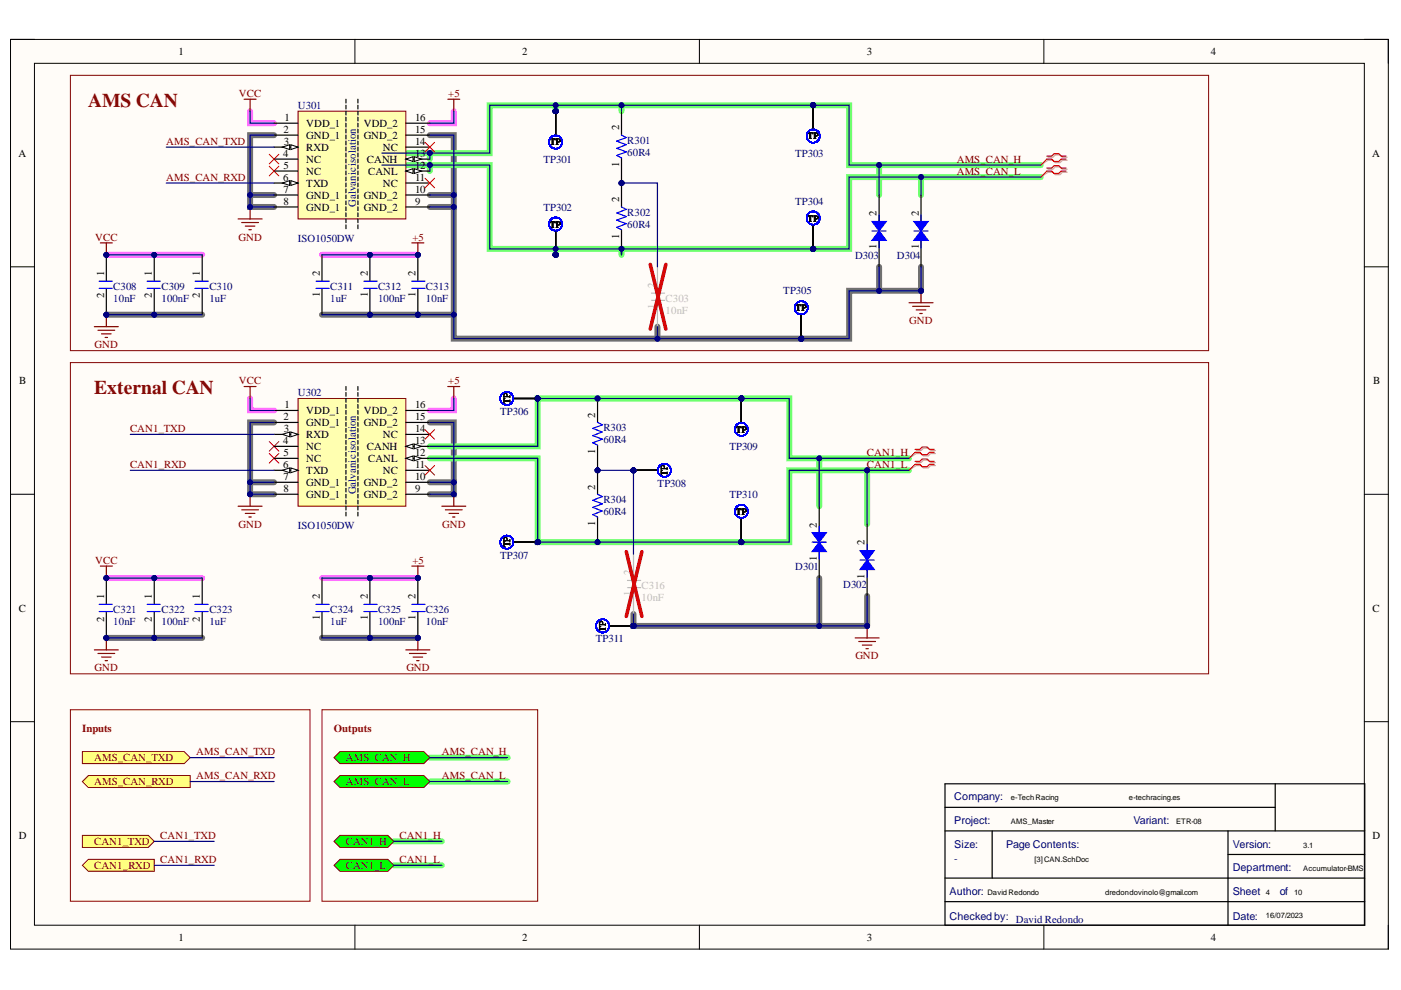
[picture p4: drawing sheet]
<svg xmlns="http://www.w3.org/2000/svg" width="297mm" height="210mm" viewBox="0 0 297 210" stroke-linecap="round" stroke-linejoin="round" font-family="sans-serif">
<defs><g id="words">
<g font-size="4.1" fill="#980000">
<text x="18.7" y="22.7">AMS CAN</text>
<text x="20" y="83.6">External CAN</text>
</g>
<g font-size="2.3">
<text x="37.9" y="11.7">1</text>
<text x="110.7" y="11.7">2</text>
<text x="183.8" y="11.7">3</text>
<text x="256.7" y="11.7">4</text>
<text x="60.1" y="28.1">2</text>
<text x="60.3" y="25.6">1</text>
<text x="64.9" y="26.9">VDD_1</text>
<text x="64.9" y="29.5">GND_1</text>
<text x="77.1" y="29.5">GND_2</text>
<text x="77.1" y="26.9">VDD_2</text>
<text x="88" y="28.1">15</text>
<text x="88" y="25.6">16</text>
<text x="131.3" y="27.6" transform="rotate(-90 131.3 27.6)">2</text>
<text x="3.9" y="33.3">A</text>
<text x="60" y="33.3">4</text>
<text x="60.1" y="35.8">5</text>
<text x="60.2" y="30.8">3</text>
<text x="64.9" y="32">RXD</text>
<text x="64.9" y="34.6">NC</text>
<text x="77.8" y="34.6">CANH</text>
<text x="81.2" y="32">NC</text>
<text x="88" y="33.3">13</text>
<text x="88" y="30.8">14</text>
<text x="88" y="35.8">12</text>
<text x="131.3" y="35.3" transform="rotate(-90 131.3 35.3)">1</text>
<text x="290.9" y="33.3">A</text>
<text x="60" y="38.4">6</text>
<text x="60.1" y="40.9">7</text>
<text x="64.9" y="37.1">NC</text>
<text x="64.9" y="39.6">TXD</text>
<text x="78" y="37.1">CANL</text>
<text x="81.2" y="39.6">NC</text>
<text x="88" y="38.4">11</text>
<text x="88" y="40.9">10</text>
<text x="60.1" y="43.4">8</text>
<text x="64.9" y="42.2">GND_1</text>
<text x="64.9" y="44.7">GND_1</text>
<text x="77.1" y="42.2">GND_2</text>
<text x="77.1" y="44.7">GND_2</text>
<text x="88" y="43.4">9</text>
<text x="131.3" y="42.9" transform="rotate(-90 131.3 42.9)">2</text>
<text x="185.8" y="45.9" transform="rotate(-90 185.8 45.9)">2</text>
<text x="194.8" y="45.9" transform="rotate(-90 194.8 45.9)">2</text>
<text x="131.3" y="50.6" transform="rotate(-90 131.3 50.6)">1</text>
<text x="185.8" y="52.9" transform="rotate(-90 185.8 52.9)">1</text>
<text x="194.8" y="52.9" transform="rotate(-90 194.8 52.9)">1</text>
<text x="22.1" y="58.5" transform="rotate(-90 22.1 58.5)">1</text>
<text x="32.2" y="58.5" transform="rotate(-90 32.2 58.5)">1</text>
<text x="42.4" y="58.5" transform="rotate(-90 42.4 58.5)">1</text>
<text x="67.8" y="58.5" transform="rotate(-90 67.8 58.5)">2</text>
<text x="78" y="58.5" transform="rotate(-90 78 58.5)">2</text>
<text x="88.1" y="58.5" transform="rotate(-90 88.1 58.5)">2</text>
<text x="22.1" y="63.2" transform="rotate(-90 22.1 63.2)">2</text>
<text x="32.2" y="63.2" transform="rotate(-90 32.2 63.2)">2</text>
<text x="42.4" y="63.2" transform="rotate(-90 42.4 63.2)">2</text>
<text x="67.8" y="63" transform="rotate(-90 67.8 63)">1</text>
<text x="78" y="63" transform="rotate(-90 78 63)">1</text>
<text x="88.1" y="63" transform="rotate(-90 88.1 63)">1</text>
<text x="4.1" y="81.4">B</text>
<text x="291.1" y="81.4">B</text>
<text x="60.1" y="89.1">2</text>
<text x="60.3" y="86.5">1</text>
<text x="64.9" y="87.8">VDD_1</text>
<text x="77.1" y="87.8">VDD_2</text>
<text x="88" y="89.1">15</text>
<text x="88" y="86.5">16</text>
<text x="126.2" y="88.5" transform="rotate(-90 126.2 88.5)">2</text>
<text x="60" y="94.2">4</text>
<text x="60.2" y="91.7">3</text>
<text x="64.9" y="90.4">GND_1</text>
<text x="64.9" y="92.9">RXD</text>
<text x="64.9" y="95.5">NC</text>
<text x="77.1" y="90.4">GND_2</text>
<text x="77.8" y="95.5">CANH</text>
<text x="81.2" y="92.9">NC</text>
<text x="88" y="94.2">13</text>
<text x="88" y="91.7">14</text>
<text x="60" y="99.3">6</text>
<text x="60.1" y="96.7">5</text>
<text x="60.1" y="101.8">7</text>
<text x="64.9" y="98">NC</text>
<text x="64.9" y="100.5">TXD</text>
<text x="78" y="98">CANL</text>
<text x="81.2" y="100.5">NC</text>
<text x="88" y="96.7">12</text>
<text x="88" y="99.3">11</text>
<text x="88" y="101.8">10</text>
<text x="126.2" y="96.2" transform="rotate(-90 126.2 96.2)">1</text>
<text x="60.1" y="104.3">8</text>
<text x="64.9" y="103.1">GND_1</text>
<text x="64.9" y="105.6">GND_1</text>
<text x="77.1" y="103.1">GND_2</text>
<text x="77.1" y="105.6">GND_2</text>
<text x="88" y="104.3">9</text>
<text x="126.2" y="103.8" transform="rotate(-90 126.2 103.8)">2</text>
<text x="126.2" y="111.5" transform="rotate(-90 126.2 111.5)">1</text>
<text x="173.2" y="111.9" transform="rotate(-90 173.2 111.9)">2</text>
<text x="173.2" y="118.9" transform="rotate(-90 173.2 118.9)">1</text>
<text x="183.3" y="115.7" transform="rotate(-90 183.3 115.7)">2</text>
<text x="183.3" y="122.7" transform="rotate(-90 183.3 122.7)">1</text>
<text x="4" y="129.7">C</text>
<text x="22.1" y="131.8" transform="rotate(-90 22.1 131.8)">2</text>
<text x="22.1" y="127.1" transform="rotate(-90 22.1 127.1)">1</text>
<text x="32.2" y="131.8" transform="rotate(-90 32.2 131.8)">2</text>
<text x="32.2" y="127.1" transform="rotate(-90 32.2 127.1)">1</text>
<text x="42.4" y="131.8" transform="rotate(-90 42.4 131.8)">2</text>
<text x="42.4" y="127.1" transform="rotate(-90 42.4 127.1)">1</text>
<text x="67.8" y="131.5" transform="rotate(-90 67.8 131.5)">1</text>
<text x="67.8" y="127.1" transform="rotate(-90 67.8 127.1)">2</text>
<text x="78" y="131.5" transform="rotate(-90 78 131.5)">1</text>
<text x="78" y="127.1" transform="rotate(-90 78 127.1)">2</text>
<text x="88.1" y="131.5" transform="rotate(-90 88.1 131.5)">1</text>
<text x="88.1" y="127.1" transform="rotate(-90 88.1 127.1)">2</text>
<text x="291" y="129.7">C</text>
<text x="4" y="177.9">D</text>
<text x="271.3" y="176.8">n</text>
<text x="291" y="177.9">D</text>
<text x="271.3" y="182">t</text>
<text x="271.3" y="187">p</text>
<text x="271.3" y="189.6">e</text>
<text x="271.3" y="192.1">n</text>
<text x="271.3" y="194.6">f</text>
<text x="271.3" y="197.2">i</text>
<text x="37.9" y="199.5">1</text>
<text x="110.7" y="199.5">2</text>
<text x="183.8" y="199.5">3</text>
<text x="256.7" y="199.5">4</text>
<text x="271.3" y="202.2">e</text>
</g>
<g font-size="2.3" fill="#800000">
<text x="50.6" y="20.5">VCC</text>
<text x="95" y="20.5">+5</text>
<text x="35.3" y="30.8">AMS_CAN_TXD</text>
<text x="202.8" y="34.6">AMS_CAN_H</text>
<text x="35.3" y="38.4">AMS_CAN_RXD</text>
<text x="202.8" y="37.1">AMS_CAN_L</text>
<text x="20.2" y="51">VCC</text>
<text x="50.6" y="51">GND</text>
<text x="87.4" y="51">+5</text>
<text x="192.8" y="68.8">GND</text>
<text x="20" y="73.8">GND</text>
<text x="50.6" y="81.4">VCC</text>
<text x="95" y="81.4">+5</text>
<text x="27.6" y="91.7">CAN1_TXD</text>
<text x="27.6" y="99.3">CAN1_RXD</text>
<text x="183.8" y="96.7">CAN1_H</text>
<text x="183.8" y="99.3">CAN1_L</text>
<text x="50.6" y="111.9">GND</text>
<text x="93.8" y="111.9">GND</text>
<text x="20.2" y="119.5">VCC</text>
<text x="87.4" y="119.5">+5</text>
<text x="20" y="142.4">GND</text>
<text x="86.2" y="142.4">GND</text>
<text x="181.4" y="139.8">GND</text>
<text x="20" y="161.4">AMS_CAN_TXD</text>
<text x="41.6" y="160.2">AMS_CAN_TXD</text>
<text x="73.3" y="161.4">AMS_CAN_H</text>
<text x="93.7" y="160.2">AMS_CAN_H</text>
<text x="20" y="166.5">AMS_CAN_RXD</text>
<text x="41.6" y="165.2">AMS_CAN_RXD</text>
<text x="73.3" y="166.5">AMS_CAN_L</text>
<text x="93.7" y="165.2">AMS_CAN_L</text>
<text x="20" y="179.2">CAN1_TXD</text>
<text x="34" y="177.9">CAN1_TXD</text>
<text x="73.3" y="179.2">CAN1_H</text>
<text x="84.7" y="177.9">CAN1_H</text>
<text x="20" y="184.3">CAN1_RXD</text>
<text x="34" y="183">CAN1_RXD</text>
<text x="73.3" y="184.3">CAN1_L</text>
<text x="84.7" y="183">CAN1_L</text>
</g>
<g font-size="2.3" fill="#000080">
<text x="63.2" y="23.1">U301</text>
<text x="115.2" y="34.6">TP301</text>
<text x="133" y="33">60R4</text>
<text x="133" y="30.5">R301</text>
<text x="168.6" y="33.3">TP303</text>
<text x="75.4" y="43.8" transform="rotate(-90 75.4 43.8)">Galvanicisolation</text>
<text x="115.2" y="44.7">TP302</text>
<text x="133" y="45.7">R302</text>
<text x="168.6" y="43.4">TP304</text>
<text x="63.2" y="51.3">ISO1050DW</text>
<text x="133" y="48.2">60R4</text>
<text x="181.3" y="54.8">D303</text>
<text x="190.2" y="54.8">D304</text>
<text x="24" y="64">10nF</text>
<text x="24" y="61.4">C308</text>
<text x="34.2" y="64">100nF</text>
<text x="34.2" y="61.4">C309</text>
<text x="44.4" y="64">1uF</text>
<text x="44.4" y="61.4">C310</text>
<text x="70" y="64">1uF</text>
<text x="70" y="61.4">C311</text>
<text x="80.2" y="64">100nF</text>
<text x="80.2" y="61.4">C312</text>
<text x="90.3" y="64">10nF</text>
<text x="90.3" y="61.4">C313</text>
<text x="166.1" y="62.4">TP305</text>
<text x="63.2" y="84">U302</text>
<text x="106" y="87.9">TP306</text>
<text x="127.9" y="93.9">60R4</text>
<text x="127.9" y="91.4">R303</text>
<text x="154.6" y="95.5">TP309</text>
<text x="75.4" y="104.8" transform="rotate(-90 75.4 104.8)">Galvanicisolation</text>
<text x="127.9" y="106.6">R304</text>
<text x="139.4" y="103.2">TP308</text>
<text x="154.6" y="105.6">TP310</text>
<text x="63.2" y="112.2">ISO1050DW</text>
<text x="127.9" y="109.2">60R4</text>
<text x="106" y="118.4">TP307</text>
<text x="168.6" y="120.8">D301</text>
<text x="178.7" y="124.6">D302</text>
<text x="24" y="129.9">C321</text>
<text x="34.2" y="129.9">C322</text>
<text x="44.4" y="129.9">C323</text>
<text x="70" y="129.9">C324</text>
<text x="80.2" y="129.9">C325</text>
<text x="90.3" y="129.9">C326</text>
<text x="24" y="132.5">10nF</text>
<text x="34.2" y="132.5">100nF</text>
<text x="44.4" y="132.5">1uF</text>
<text x="70" y="132.5">1uF</text>
<text x="80.2" y="132.5">100nF</text>
<text x="90.3" y="132.5">10nF</text>
<text x="126.3" y="136.2">TP311</text>
<text x="202.3" y="169.7">Company:</text>
<text x="202.3" y="179.7">Size:</text>
<text x="202.3" y="174.7">Project:</text>
<text x="213.3" y="179.7">Page Contents:</text>
<text x="240.3" y="174.7">Variant:</text>
<text x="261.4" y="179.7">Version:</text>
<text x="202.3" y="182.7">-</text>
<text x="261.4" y="184.7">Departmeo</text>
<text x="271.4" y="184.7">nt:</text>
<text x="201.3" y="189.7">Author:</text>
<text x="261.4" y="189.7">Sheet</text>
<text x="271.3" y="189.7">of</text>
<text x="201.3" y="195">Checked by:</text>
<text x="215.4" y="195.7">David Redondo</text>
<text x="261.4" y="195">Date:</text>
</g>
<g font-size="2.3" fill="#bfbebc">
<text x="138.9" y="65.6" transform="rotate(-90 138.9 65.6)">1</text>
<text x="138.9" y="61.1" transform="rotate(-90 138.9 61.1)">2</text>
<text x="141.1" y="64">C303</text>
<text x="141.1" y="66.5">10nF</text>
<text x="133.8" y="122" transform="rotate(-90 133.8 122)">2</text>
<text x="136" y="124.9">C316</text>
<text x="133.8" y="126.5" transform="rotate(-90 133.8 126.5)">1</text>
<text x="136" y="127.4">10nF</text>
</g>
<g font-size="2.3" fill="#980000">
<text x="17.4" y="155.1">Inputs</text>
<text x="70.8" y="155.1">Outputs</text>
</g>
<g font-size="2">
<text x="171.2" y="29.6">TP</text>
<text x="116.6" y="30.8">TP</text>
<text x="171.2" y="47">TP</text>
<text x="116.6" y="48.2">TP</text>
<text x="168.7" y="66">TP</text>
<text x="108.1" y="85.7" transform="rotate(-90 108.1 85.7)">TP</text>
<text x="156" y="91.7">TP</text>
<text x="141.5" y="100.9" transform="rotate(-90 141.5 100.9)">TP</text>
<text x="156" y="109.2">TP</text>
<text x="108.1" y="116.1" transform="rotate(-90 108.1 116.1)">TP</text>
<text x="128.4" y="133.9" transform="rotate(-90 128.4 133.9)">TP</text>
</g>
<g font-size="1.6">
<text x="214.3" y="169.7">e-Tech Racing</text>
<text x="239.4" y="169.7">e-techracing.es</text>
<text x="214.3" y="174.7">AMS_Master</text>
<text x="249.3" y="174.7">ETR-08</text>
<text x="276.3" y="179.8">3.1</text>
<text x="219.3" y="182.7">[3]CAN.SchDoc</text>
<text x="276.3" y="184.8">Accumulator-BMS</text>
<text x="209.4" y="189.7">David Redondo</text>
<text x="234.3" y="189.8">dredondovinolo@gmail.com</text>
<text x="268.4" y="189.7">4</text>
<text x="274.4" y="189.7">10</text>
<text x="268.4" y="194.7">16/07/2023</text>
</g>
</g></defs>
<path d="M2.2 8.4h292.1v192.8h-292.1z" fill-rule="evenodd" fill="#fffcf8"/>
<path d="M2.2 8.4h292.1v192.8h-292.1z" fill="none" stroke="#000" stroke-width=".21"/>
<path d="M7.3 13.4h282v182.8h-282z" fill-rule="evenodd" fill="#fffcf8"/>
<g fill="none" stroke="#000" stroke-width=".21">
<path d="M2.2 8.4h5.1M7.3 13.4h282v182.8h-282zM75.3 8.4v5M148.3 8.4v5M221.3 8.4v5M289.3 8.4h5v5M2.2 56.6h5.1M289.3 56.6h5M2.2 104.8h5.1M289.3 104.8h5M2.2 153h5.1M289.3 153h5"/>
<path d="M75.3 196.2v5M148.3 196.2v5M221.3 196.2v5M294.3 196.2v5"/>
</g>
<g fill="none" stroke="#707070" stroke-width="1.3">
<path d="M58.1 28.7h-5.1v15.2h5.1M91.1 28.7h5.1v12.6M53 41.3h5.1M91.1 41.3h5.1v2.6h-5.1M96.2 43.9v27.9h83.8v-10.1h15.3v-5.1M186.4 56.6v5.1M22.5 66.7h20.4M68.3 66.7h27.9M139.4 69.3v2.5M58.1 89.6h-5.1v12.7M91.1 89.6h5.1v12.7M58.1 102.3h-5.1v2.5h5.1"/>
<path d="M91.1 102.3h5.1v2.5h-5.1M22.5 135.2h20.4M68.3 135.2h20.3M173.7 122.6v10.1M183.8 126.4v6.3h-49.5v-2.5"/>
</g>
<path d="M53 23.6v2.5h5.1M96.2 23.6v2.5h-5.1M22.5 54h20.4M68.3 54h20.3M53 84.5v2.5h5.1M96.2 84.5v2.5h-5.1M22.5 122.6h20.4M68.3 122.6h20.3" fill="none" stroke="#ff6eff" stroke-width="1.3"/>
<g fill="none" stroke="#6eff6e" stroke-width="1.3">
<path d="M81 35h22.8v17.8h76.2v-15.3h40.7M81 32.5h22.8v-10.2h76.2v12.7h40.7M91.1 32.5v1.2M91.1 35v1.3M117.8 22.3v1.3M131.8 22.3v1.3M186.4 35v6.3M195.3 37.5v3.8M117.8 52.8v1.2M131.8 52.8v1.2M91.1 94.6h22.9v-10.1h53.3v12.7h25.4M91.1 97.2h22.9v17.7h53.3v-15.2h25.4"/>
<path d="M173.7 97.2v10.1M183.8 99.7v11.4M83.5 178.4h10.2M91.1 160.6h16.5M91.1 165.7h16.5M83.5 183.5h10.2"/>
</g>
<path d="M50.5 46.4h5.1M51.2 47.2h3.6M52 47.9h2M52.8 48.7h.5M53 43.9v2.5" fill="none" stroke="#800000" stroke-width=".25"/>
<circle cx="53" cy="43.9" r=".51" fill="#000080"/>
<circle cx="53" cy="43.9" r=".51" fill="none" stroke="#000080" stroke-width=".21"/>
<path d="M50.5 107.3h5.1M51.2 108.1h3.6M52 108.9h2M52.8 109.6h.5M53 104.8v2.5" fill="none" stroke="#800000" stroke-width=".25"/>
<circle cx="53" cy="104.8" r=".51" fill="#000080"/>
<circle cx="53" cy="104.8" r=".51" fill="none" stroke="#000080" stroke-width=".21"/>
<path d="M93.7 107.3h5.1M94.4 108.1h3.6M95.2 108.9h2M96 109.6h.5M96.2 104.8v2.5" fill="none" stroke="#800000" stroke-width=".25"/>
<circle cx="96.2" cy="104.8" r=".51" fill="#000080"/>
<circle cx="96.2" cy="104.8" r=".51" fill="none" stroke="#000080" stroke-width=".21"/>
<path d="M57.1 32.7l2 2M57.1 35.3l2 2M59.1 32.7l-2 2M59.1 35.3l-2 2M57.1 93.6l2 2.1M57.1 96.2l2 2M59.1 93.6l-2 2.1M59.1 96.2l-2 2" fill="none" stroke="#f00" stroke-width=".21"/>
<g fill="none" stroke="#800000" stroke-width=".25">
<path d="M51.8 21h2.5M53 21v2.6M94.9 21h2.6M96.2 21v2.6M51.8 82h2.5M53 82v2.5M94.9 82h2.6M96.2 82v2.5M181.3 135.3h5.1M182.1 136h3.5M182.8 136.8h2.1M183.6 137.5h.5"/>
<path d="M183.8 132.7v2.6"/>
</g>
<circle cx="183.8" cy="132.7" r=".51" fill="#000080"/>
<circle cx="183.8" cy="132.7" r=".51" fill="none" stroke="#000080" stroke-width=".21"/>
<circle cx="131.8" cy="38.8" r=".51" fill="#000080"/>
<circle cx="131.8" cy="38.8" r=".51" fill="none" stroke="#000080" stroke-width=".21"/>
<path d="M131.8 33.5v5.3" fill="none" stroke="#000" stroke-width=".25"/>
<circle cx="131.8" cy="38.8" r=".51" fill="#000080"/>
<circle cx="131.8" cy="38.8" r=".51" fill="none" stroke="#000080" stroke-width=".21"/>
<path d="M131.8 23.6v5.1" fill="none" stroke="#000" stroke-width=".25"/>
<path d="M131.8 28.7l1 .5-2 .7 2 .8-2 .7 2 .8-2 .8 1 .5" fill="none" stroke="#00f" stroke-width=".25"/>
<circle cx="131.8" cy="38.8" r=".51" fill="#000080"/>
<circle cx="131.8" cy="38.8" r=".51" fill="none" stroke="#000080" stroke-width=".21"/>
<path d="M131.8 38.8v5.1M131.8 48.7v5.3" fill="none" stroke="#000" stroke-width=".25"/>
<circle cx="131.8" cy="38.8" r=".51" fill="#000080"/>
<circle cx="131.8" cy="38.8" r=".51" fill="none" stroke="#000080" stroke-width=".21"/>
<path d="M131.8 43.9l1 .5-2 .8 2 .7-2 .8 2 .7-2 .8 1 .5" fill="none" stroke="#00f" stroke-width=".25"/>
<path d="M63.2 23.6h22.8v22.8h-22.8z" fill-rule="evenodd" fill="#ffffb0"/>
<path d="M63.2 23.6h22.8v22.8h-22.8z" fill="none" stroke="#800000" stroke-width=".21"/>
<path d="M58.1 26.1h5.1M58.1 28.7h5.1M58.1 31.2h5.1" fill="none" stroke="#000" stroke-width=".25"/>
<path d="M61.7 30.7l1.5 .5-1.5 .5z" fill="#f8fcff"/>
<path d="M61.7 30.7l1.5 .5-1.5 .5z" fill="none" stroke="#000" stroke-width=".21"/>
<path d="M59.9 31.2l1.5-.5v1z" fill="#f8fcff"/>
<path d="M59.9 31.2l1.5-.5v1z" fill="none" stroke="#000" stroke-width=".21"/>
<path d="M58.1 33.7h5.1M86 33.7h5.1" fill="none" stroke="#000" stroke-width=".25"/>
<path d="M86 33.7l1.6-.5v1z" fill="#f8fcff"/>
<path d="M86 33.7l1.6-.5v1z" fill="none" stroke="#000" stroke-width=".21"/>
<path d="M87.8 33.2l1.6 .5-1.6 .5z" fill="#f8fcff"/>
<path d="M87.8 33.2l1.6 .5-1.6 .5z" fill="none" stroke="#000" stroke-width=".21"/>
<path d="M58.1 36.3h5.1M58.1 38.8h5.1M86 31.2h5.1M86 28.7h5.1M86 26.1h5.1" fill="none" stroke="#000" stroke-width=".25"/>
<path d="M61.7 38.3l1.5 .5-1.5 .5z" fill="#f8fcff"/>
<path d="M61.7 38.3l1.5 .5-1.5 .5z" fill="none" stroke="#000" stroke-width=".21"/>
<path d="M59.9 38.8l1.5-.5v1z" fill="#f8fcff"/>
<path d="M59.9 38.8l1.5-.5v1z" fill="none" stroke="#000" stroke-width=".21"/>
<path d="M86 36.3h5.1M58.1 41.3h5.1M58.1 43.9h5.1" fill="none" stroke="#000" stroke-width=".25"/>
<path d="M86 36.3l1.6-.5v1z" fill="#f8fcff"/>
<path d="M86 36.3l1.6-.5v1z" fill="none" stroke="#000" stroke-width=".21"/>
<path d="M87.8 35.8l1.6 .5-1.6 .5z" fill="#f8fcff"/>
<path d="M87.8 35.8l1.6 .5-1.6 .5z" fill="none" stroke="#000" stroke-width=".21"/>
<g fill="none" stroke="#000" stroke-width=".25">
<path d="M73.3 21v.8M73.3 22.3v.8M73.3 23.6v.8M73.3 24.8v.8M73.3 26.1v.8M73.3 27.4v.8M73.3 28.7v.8M73.3 29.9v.8M73.3 31.2v.8M73.3 32.5v.8M73.3 33.7v.8M73.3 35v.8"/>
<path d="M73.3 36.3v.8M73.3 37.5v.8M73.3 38.8v.8M75.9 21v.8M75.9 22.3v.8M75.9 23.6v.8M75.9 24.8v.8M75.9 26.1v.8M75.9 27.4v.8M75.9 28.7v.8M75.9 29.9v.8M75.9 31.2v.8"/>
<path d="M75.9 32.5v.8M75.9 33.7v.8M75.9 35v.8M75.9 36.3v.8M75.9 37.5v.8M75.9 38.8v.8M86 38.8h5.1M73.3 40.1v.8M73.3 41.3v.8M73.3 42.6v.8M73.3 43.9v.8M73.3 45.2v.7"/>
<path d="M73.3 46.4v.8M73.3 47.7v.8M75.9 40.1v.8M75.9 41.3v.8M75.9 42.6v.8M75.9 43.9v.8M75.9 45.2v.7M75.9 46.4v.8M75.9 47.7v.8M86 41.3h5.1M86 43.9h5.1"/>
</g>
<path d="M90.1 30.2l2 2M90.1 37.8l2 2M92.1 30.2l-2 2M92.1 37.8l-2 2" fill="none" stroke="#f00" stroke-width=".21"/>
<path d="M139.4 56.6v5.5M138.1 63.7h2.8M138.1 62.2h2.8M139.4 63.7v5.6" fill="none" stroke="#bfbebc" stroke-width=".25"/>
<path d="M137.9 56.1l3.3 13.7M141.2 56.1l-3.3 13.7" fill="none" stroke="#f00" stroke-width=".76"/>
<path d="M63.2 84.5h22.8v22.8h-22.8z" fill-rule="evenodd" fill="#ffffb0"/>
<path d="M63.2 84.5h22.8v22.8h-22.8z" fill="none" stroke="#800000" stroke-width=".21"/>
<path d="M58.1 87h5.1M58.1 89.6h5.1M58.1 92.1h5.1" fill="none" stroke="#000" stroke-width=".25"/>
<path d="M61.7 91.6l1.5 .5-1.5 .5z" fill="#f8fcff"/>
<path d="M61.7 91.6l1.5 .5-1.5 .5z" fill="none" stroke="#000" stroke-width=".21"/>
<path d="M59.9 92.1l1.5-.5v1z" fill="#f8fcff"/>
<path d="M59.9 92.1l1.5-.5v1z" fill="none" stroke="#000" stroke-width=".21"/>
<path d="M58.1 94.6h5.1M86 94.6h5.1" fill="none" stroke="#000" stroke-width=".25"/>
<path d="M86 94.6l1.6-.5v1z" fill="#f8fcff"/>
<path d="M86 94.6l1.6-.5v1z" fill="none" stroke="#000" stroke-width=".21"/>
<path d="M87.8 94.1l1.6 .5-1.6 .5z" fill="#f8fcff"/>
<path d="M87.8 94.1l1.6 .5-1.6 .5z" fill="none" stroke="#000" stroke-width=".21"/>
<path d="M58.1 97.2h5.1M58.1 99.7h5.1M86 92.1h5.1M86 89.6h5.1M86 87h5.1" fill="none" stroke="#000" stroke-width=".25"/>
<path d="M61.7 99.2l1.5 .5-1.5 .5z" fill="#f8fcff"/>
<path d="M61.7 99.2l1.5 .5-1.5 .5z" fill="none" stroke="#000" stroke-width=".21"/>
<path d="M59.9 99.7l1.5-.5v1z" fill="#f8fcff"/>
<path d="M59.9 99.7l1.5-.5v1z" fill="none" stroke="#000" stroke-width=".21"/>
<path d="M86 97.2h5.1M58.1 102.3h5.1M58.1 104.8h5.1" fill="none" stroke="#000" stroke-width=".25"/>
<path d="M86 97.2l1.6-.5v1z" fill="#f8fcff"/>
<path d="M86 97.2l1.6-.5v1z" fill="none" stroke="#000" stroke-width=".21"/>
<path d="M87.8 96.7l1.6 .5-1.6 .5z" fill="#f8fcff"/>
<path d="M87.8 96.7l1.6 .5-1.6 .5z" fill="none" stroke="#000" stroke-width=".21"/>
<g fill="none" stroke="#000" stroke-width=".25">
<path d="M73.3 82v.7M73.3 83.2v.8M73.3 84.5v.8M73.3 85.8v.8M73.3 87v.8M73.3 88.3v.8M73.3 89.6v.8M73.3 90.8v.8M73.3 92.1v.8M73.3 93.4v.8M73.3 94.6v.8M73.3 95.9v.8"/>
<path d="M73.3 97.2v.8M73.3 98.4v.8M73.3 99.7v.8M75.9 82v.7M75.9 83.2v.8M75.9 84.5v.8M75.9 85.8v.8M75.9 87v.8M75.9 88.3v.8M75.9 89.6v.8M75.9 90.8v.8M75.9 92.1v.8"/>
<path d="M75.9 93.4v.8M75.9 94.6v.8M75.9 95.9v.8M75.9 97.2v.8M75.9 98.4v.8M75.9 99.7v.8M86 99.7h5.1M73.3 101v.8M73.3 102.3v.7M73.3 103.5v.8M73.3 104.8v.8M73.3 106.1v.8"/>
<path d="M73.3 107.3v.8M73.3 108.6v.8M75.9 101v.8M75.9 102.3v.7M75.9 103.5v.8M75.9 104.8v.8M75.9 106.1v.8M75.9 107.3v.8M75.9 108.6v.8M86 102.3h5.1M86 104.8h5.1"/>
</g>
<circle cx="126.7" cy="99.7" r=".51" fill="#000080"/>
<circle cx="126.7" cy="99.7" r=".51" fill="none" stroke="#000080" stroke-width=".21"/>
<circle cx="126.7" cy="84.5" r=".51" fill="#000080"/>
<circle cx="126.7" cy="84.5" r=".51" fill="none" stroke="#000080" stroke-width=".21"/>
<path d="M126.7 94.4v5.3" fill="none" stroke="#000" stroke-width=".25"/>
<circle cx="126.7" cy="99.7" r=".51" fill="#000080"/>
<circle cx="126.7" cy="99.7" r=".51" fill="none" stroke="#000080" stroke-width=".21"/>
<path d="M126.7 84.5v5.1" fill="none" stroke="#000" stroke-width=".25"/>
<circle cx="126.7" cy="84.5" r=".51" fill="#000080"/>
<circle cx="126.7" cy="84.5" r=".51" fill="none" stroke="#000080" stroke-width=".21"/>
<path d="M126.7 89.6l1 .5-2 .7 2 .8-2 .8 2 .7-2 .8 1 .5" fill="none" stroke="#00f" stroke-width=".25"/>
<circle cx="126.7" cy="114.9" r=".51" fill="#000080"/>
<circle cx="126.7" cy="114.9" r=".51" fill="none" stroke="#000080" stroke-width=".21"/>
<circle cx="126.7" cy="99.7" r=".51" fill="#000080"/>
<circle cx="126.7" cy="99.7" r=".51" fill="none" stroke="#000080" stroke-width=".21"/>
<path d="M126.7 109.6v5.3" fill="none" stroke="#000" stroke-width=".25"/>
<circle cx="126.7" cy="114.9" r=".51" fill="#000080"/>
<circle cx="126.7" cy="114.9" r=".51" fill="none" stroke="#000080" stroke-width=".21"/>
<path d="M126.7 99.7v5.1" fill="none" stroke="#000" stroke-width=".25"/>
<circle cx="126.7" cy="99.7" r=".51" fill="#000080"/>
<circle cx="126.7" cy="99.7" r=".51" fill="none" stroke="#000080" stroke-width=".21"/>
<path d="M126.7 104.8l1 .5-2 .8 2 .7-2 .8 2 .7-2 .8 1 .5" fill="none" stroke="#00f" stroke-width=".25"/>
<path d="M134.3 117.5v5.5M133 124.6h2.8M133 123.1h2.8M134.3 124.6v5.6" fill="none" stroke="#bfbebc" stroke-width=".25"/>
<path d="M132.8 117l3.3 13.7M136.1 117l-3.3 13.7" fill="none" stroke="#f00" stroke-width=".76"/>
<path d="M200.4 166.2h89v30h-89zM200.4 176.2h89M200.4 171.2h70M210.4 176.2v10M260.4 176.2v20M270.4 166.2v10M200.4 191.2h89M200.4 186.2h89M260.4 181.2h29" fill="none" stroke="#000" stroke-width=".25"/>
<path d="M90.1 91.1l2 2M90.1 98.7l2 2M92.1 91.1l-2 2M92.1 98.7l-2 2" fill="none" stroke="#f00" stroke-width=".21"/>
<path d="M14.9 16h241.3v58.3h-241.3zM14.9 76.9h241.3v66h-241.3zM14.9 150.5h50.8v40.6h-50.8z" fill="none" stroke="#800000" stroke-width=".21"/>
<path d="M70.8 178.4l1.3-1.3h10.1l1.3 1.3-1.3 1.3h-10.1z" fill-rule="evenodd" fill="#0f0"/>
<path d="M70.8 178.4l1.3-1.3h10.1l1.3 1.3-1.3 1.3h-10.1z" fill="none" stroke="#800000" stroke-width=".21"/>
<path d="M70.8 183.5l1.3-1.3h10.1l1.3 1.3-1.3 1.2h-10.1z" fill-rule="evenodd" fill="#0f0"/>
<path d="M70.8 183.5l1.3-1.3h10.1l1.3 1.3-1.3 1.2h-10.1z" fill="none" stroke="#800000" stroke-width=".21"/>
<path d="M72.1 159.4h17.8l1.2 1.2-1.2 1.3h-17.8l-1.3-1.3z" fill-rule="evenodd" fill="#0f0"/>
<path d="M72.1 159.4h17.8l1.2 1.2-1.2 1.3h-17.8l-1.3-1.3z" fill="none" stroke="#800000" stroke-width=".21"/>
<path d="M70.8 165.7l1.3-1.3h17.8l1.2 1.3-1.2 1.3h-17.8z" fill-rule="evenodd" fill="#0f0"/>
<path d="M70.8 165.7l1.3-1.3h17.8l1.2 1.3-1.2 1.3h-17.8z" fill="none" stroke="#800000" stroke-width=".21"/>
<circle cx="183.8" cy="99.7" r=".51" fill="#000080"/>
<circle cx="183.8" cy="99.7" r=".51" fill="none" stroke="#000080" stroke-width=".21"/>
<path d="M17.5 159.4h21.6l1.2 1.2-1.2 1.3h-21.6z" fill-rule="evenodd" fill="#ffff80"/>
<path d="M17.5 159.4h21.6l1.2 1.2-1.2 1.3h-21.6z" fill="none" stroke="#800000" stroke-width=".21"/>
<path d="M17.5 165.7l1.2-1.3h21.6v2.6h-21.6z" fill-rule="evenodd" fill="#ffff80"/>
<path d="M17.5 165.7l1.2-1.3h21.6v2.6h-21.6z" fill="none" stroke="#800000" stroke-width=".21"/>
<path d="M17.5 177.1h13.9l1.3 1.3-1.3 1.3h-13.9z" fill-rule="evenodd" fill="#ffff80"/>
<path d="M17.5 177.1h13.9l1.3 1.3-1.3 1.3h-13.9z" fill="none" stroke="#800000" stroke-width=".21"/>
<path d="M17.5 183.5l1.2-1.3h14v2.5h-14z" fill-rule="evenodd" fill="#ffff80"/>
<path d="M17.5 183.5l1.2-1.3h14v2.5h-14z" fill="none" stroke="#800000" stroke-width=".21"/>
<path d="M192.7 64.2h5.1M193.5 64.9h3.6M194.3 65.7h2M195 66.5h.5M195.3 61.7v2.5" fill="none" stroke="#800000" stroke-width=".25"/>
<circle cx="195.3" cy="61.7" r=".51" fill="#000080"/>
<circle cx="195.3" cy="61.7" r=".51" fill="none" stroke="#000080" stroke-width=".21"/>
<path d="M68.3 150.5h45.7v40.6h-45.7z" fill="none" stroke="#800000" stroke-width=".21"/>
<path d="M42.9 54v5.6M42.9 61.2v5.5" fill="none" stroke="#000" stroke-width=".25"/>
<path d="M41.3 59.6h2.8M41.3 61.1h2.8" fill="none" stroke="#00f" stroke-width=".25"/>
<circle cx="32.7" cy="54" r=".51" fill="#000080"/>
<circle cx="32.7" cy="54" r=".51" fill="none" stroke="#000080" stroke-width=".21"/>
<circle cx="32.7" cy="66.7" r=".51" fill="#000080"/>
<circle cx="32.7" cy="66.7" r=".51" fill="none" stroke="#000080" stroke-width=".21"/>
<path d="M32.7 54v5.6" fill="none" stroke="#000" stroke-width=".25"/>
<circle cx="32.7" cy="54" r=".51" fill="#000080"/>
<circle cx="32.7" cy="54" r=".51" fill="none" stroke="#000080" stroke-width=".21"/>
<path d="M32.7 61.2v5.5" fill="none" stroke="#000" stroke-width=".25"/>
<circle cx="32.7" cy="66.7" r=".51" fill="#000080"/>
<circle cx="32.7" cy="66.7" r=".51" fill="none" stroke="#000080" stroke-width=".21"/>
<path d="M31.2 59.6h2.8M31.2 61.1h2.8" fill="none" stroke="#00f" stroke-width=".25"/>
<circle cx="22.5" cy="54" r=".51" fill="#000080"/>
<circle cx="22.5" cy="54" r=".51" fill="none" stroke="#000080" stroke-width=".21"/>
<circle cx="22.5" cy="66.7" r=".51" fill="#000080"/>
<circle cx="22.5" cy="66.7" r=".51" fill="none" stroke="#000080" stroke-width=".21"/>
<path d="M22.5 54v5.6" fill="none" stroke="#000" stroke-width=".25"/>
<circle cx="22.5" cy="54" r=".51" fill="#000080"/>
<circle cx="22.5" cy="54" r=".51" fill="none" stroke="#000080" stroke-width=".21"/>
<path d="M22.5 61.2v5.5" fill="none" stroke="#000" stroke-width=".25"/>
<circle cx="22.5" cy="66.7" r=".51" fill="#000080"/>
<circle cx="22.5" cy="66.7" r=".51" fill="none" stroke="#000080" stroke-width=".21"/>
<path d="M21 59.6h2.8M21 61.1h2.8" fill="none" stroke="#00f" stroke-width=".25"/>
<path d="M20 69.3h5.1M20.8 70h3.5M21.5 70.8h2.1M22.3 71.5h.5M22.5 66.7v2.6" fill="none" stroke="#800000" stroke-width=".25"/>
<circle cx="22.5" cy="66.7" r=".51" fill="#000080"/>
<circle cx="22.5" cy="66.7" r=".51" fill="none" stroke="#000080" stroke-width=".21"/>
<path d="M21.3 51.5h2.5M22.5 51.5v2.5" fill="none" stroke="#800000" stroke-width=".25"/>
<circle cx="22.5" cy="54" r=".51" fill="#000080"/>
<circle cx="22.5" cy="54" r=".51" fill="none" stroke="#000080" stroke-width=".21"/>
<path d="M42.9 122.6v5.5M42.9 129.7v5.5" fill="none" stroke="#000" stroke-width=".25"/>
<path d="M41.3 128.1h2.8M41.3 129.7h2.8" fill="none" stroke="#00f" stroke-width=".25"/>
<circle cx="32.7" cy="122.6" r=".51" fill="#000080"/>
<circle cx="32.7" cy="122.6" r=".51" fill="none" stroke="#000080" stroke-width=".21"/>
<circle cx="32.7" cy="135.2" r=".51" fill="#000080"/>
<circle cx="32.7" cy="135.2" r=".51" fill="none" stroke="#000080" stroke-width=".21"/>
<path d="M32.7 122.6v5.5" fill="none" stroke="#000" stroke-width=".25"/>
<circle cx="32.7" cy="122.6" r=".51" fill="#000080"/>
<circle cx="32.7" cy="122.6" r=".51" fill="none" stroke="#000080" stroke-width=".21"/>
<path d="M32.7 129.7v5.5" fill="none" stroke="#000" stroke-width=".25"/>
<circle cx="32.7" cy="135.2" r=".51" fill="#000080"/>
<circle cx="32.7" cy="135.2" r=".51" fill="none" stroke="#000080" stroke-width=".21"/>
<path d="M31.2 128.1h2.8M31.2 129.7h2.8" fill="none" stroke="#00f" stroke-width=".25"/>
<circle cx="22.5" cy="122.6" r=".51" fill="#000080"/>
<circle cx="22.5" cy="122.6" r=".51" fill="none" stroke="#000080" stroke-width=".21"/>
<circle cx="22.5" cy="135.2" r=".51" fill="#000080"/>
<circle cx="22.5" cy="135.2" r=".51" fill="none" stroke="#000080" stroke-width=".21"/>
<path d="M22.5 122.6v5.5" fill="none" stroke="#000" stroke-width=".25"/>
<circle cx="22.5" cy="122.6" r=".51" fill="#000080"/>
<circle cx="22.5" cy="122.6" r=".51" fill="none" stroke="#000080" stroke-width=".21"/>
<path d="M22.5 129.7v5.5" fill="none" stroke="#000" stroke-width=".25"/>
<circle cx="22.5" cy="135.2" r=".51" fill="#000080"/>
<circle cx="22.5" cy="135.2" r=".51" fill="none" stroke="#000080" stroke-width=".21"/>
<path d="M21 128.1h2.8M21 129.7h2.8" fill="none" stroke="#00f" stroke-width=".25"/>
<path d="M21.3 120h2.5M22.5 120v2.6" fill="none" stroke="#800000" stroke-width=".25"/>
<circle cx="22.5" cy="122.6" r=".51" fill="#000080"/>
<circle cx="22.5" cy="122.6" r=".51" fill="none" stroke="#000080" stroke-width=".21"/>
<path d="M20 137.8h5.1M20.8 138.5h3.5M21.5 139.3h2.1M22.5 135.2v2.6M22.3 140.1h.5" fill="none" stroke="#800000" stroke-width=".25"/>
<circle cx="22.5" cy="135.2" r=".51" fill="#000080"/>
<circle cx="22.5" cy="135.2" r=".51" fill="none" stroke="#000080" stroke-width=".21"/>
<path d="M68.3 122.6v5.5M68.3 129.7v5.5" fill="none" stroke="#000" stroke-width=".25"/>
<path d="M67 129.7h2.8M67 128.1h2.8" fill="none" stroke="#00f" stroke-width=".25"/>
<circle cx="78.4" cy="135.2" r=".51" fill="#000080"/>
<circle cx="78.4" cy="135.2" r=".51" fill="none" stroke="#000080" stroke-width=".21"/>
<circle cx="78.4" cy="122.6" r=".51" fill="#000080"/>
<circle cx="78.4" cy="122.6" r=".51" fill="none" stroke="#000080" stroke-width=".21"/>
<path d="M78.4 129.7v5.5" fill="none" stroke="#000" stroke-width=".25"/>
<circle cx="78.4" cy="135.2" r=".51" fill="#000080"/>
<circle cx="78.4" cy="135.2" r=".51" fill="none" stroke="#000080" stroke-width=".21"/>
<path d="M78.4 122.6v5.5" fill="none" stroke="#000" stroke-width=".25"/>
<circle cx="78.4" cy="122.6" r=".51" fill="#000080"/>
<circle cx="78.4" cy="122.6" r=".51" fill="none" stroke="#000080" stroke-width=".21"/>
<path d="M77.2 129.7h2.8M77.2 128.1h2.8" fill="none" stroke="#00f" stroke-width=".25"/>
<circle cx="88.6" cy="135.2" r=".51" fill="#000080"/>
<circle cx="88.6" cy="135.2" r=".51" fill="none" stroke="#000080" stroke-width=".21"/>
<circle cx="88.6" cy="122.6" r=".51" fill="#000080"/>
<circle cx="88.6" cy="122.6" r=".51" fill="none" stroke="#000080" stroke-width=".21"/>
<path d="M88.6 129.7v5.5" fill="none" stroke="#000" stroke-width=".25"/>
<circle cx="88.6" cy="135.2" r=".51" fill="#000080"/>
<circle cx="88.6" cy="135.2" r=".51" fill="none" stroke="#000080" stroke-width=".21"/>
<path d="M88.6 122.6v5.5" fill="none" stroke="#000" stroke-width=".25"/>
<circle cx="88.6" cy="122.6" r=".51" fill="#000080"/>
<circle cx="88.6" cy="122.6" r=".51" fill="none" stroke="#000080" stroke-width=".21"/>
<path d="M87.3 129.7h2.8M87.3 128.1h2.8" fill="none" stroke="#00f" stroke-width=".25"/>
<path d="M86 137.8h5.1M86.8 138.5h3.6M87.6 139.3h2M88.6 135.2v2.6M88.3 140.1h.5" fill="none" stroke="#800000" stroke-width=".25"/>
<circle cx="88.6" cy="135.2" r=".51" fill="#000080"/>
<circle cx="88.6" cy="135.2" r=".51" fill="none" stroke="#000080" stroke-width=".21"/>
<path d="M87.3 120h2.6M88.6 120v2.6" fill="none" stroke="#800000" stroke-width=".25"/>
<circle cx="88.6" cy="122.6" r=".51" fill="#000080"/>
<circle cx="88.6" cy="122.6" r=".51" fill="none" stroke="#000080" stroke-width=".21"/>
<path d="M68.3 54v5.6M68.3 61.2v5.5" fill="none" stroke="#000" stroke-width=".25"/>
<path d="M67 59.6h2.8M67 61.1h2.8" fill="none" stroke="#00f" stroke-width=".25"/>
<circle cx="78.4" cy="66.7" r=".51" fill="#000080"/>
<circle cx="78.4" cy="66.7" r=".51" fill="none" stroke="#000080" stroke-width=".21"/>
<circle cx="78.4" cy="54" r=".51" fill="#000080"/>
<circle cx="78.4" cy="54" r=".51" fill="none" stroke="#000080" stroke-width=".21"/>
<path d="M78.4 61.2v5.5" fill="none" stroke="#000" stroke-width=".25"/>
<circle cx="78.4" cy="66.7" r=".51" fill="#000080"/>
<circle cx="78.4" cy="66.7" r=".51" fill="none" stroke="#000080" stroke-width=".21"/>
<path d="M78.4 54v5.6" fill="none" stroke="#000" stroke-width=".25"/>
<circle cx="78.4" cy="54" r=".51" fill="#000080"/>
<circle cx="78.4" cy="54" r=".51" fill="none" stroke="#000080" stroke-width=".21"/>
<path d="M77.2 59.6h2.8M77.2 61.1h2.8" fill="none" stroke="#00f" stroke-width=".25"/>
<circle cx="88.6" cy="66.7" r=".51" fill="#000080"/>
<circle cx="88.6" cy="66.7" r=".51" fill="none" stroke="#000080" stroke-width=".21"/>
<circle cx="88.6" cy="54" r=".51" fill="#000080"/>
<circle cx="88.6" cy="54" r=".51" fill="none" stroke="#000080" stroke-width=".21"/>
<path d="M88.6 61.2v5.5" fill="none" stroke="#000" stroke-width=".25"/>
<circle cx="88.6" cy="66.7" r=".51" fill="#000080"/>
<circle cx="88.6" cy="66.7" r=".51" fill="none" stroke="#000080" stroke-width=".21"/>
<path d="M88.6 54v5.6" fill="none" stroke="#000" stroke-width=".25"/>
<circle cx="88.6" cy="54" r=".51" fill="#000080"/>
<circle cx="88.6" cy="54" r=".51" fill="none" stroke="#000080" stroke-width=".21"/>
<path d="M87.3 59.6h2.8M87.3 61.1h2.8" fill="none" stroke="#00f" stroke-width=".25"/>
<path d="M87.3 51.5h2.6M88.6 51.5v2.5" fill="none" stroke="#800000" stroke-width=".25"/>
<circle cx="88.6" cy="54" r=".51" fill="#000080"/>
<circle cx="88.6" cy="54" r=".51" fill="none" stroke="#000080" stroke-width=".21"/>
<circle cx="117.8" cy="23.6" r=".51" fill="#000080"/>
<circle cx="117.8" cy="23.6" r=".51" fill="none" stroke="#000080" stroke-width=".21"/>
<circle cx="117.8" cy="23.6" r=".51" fill="#000080"/>
<circle cx="117.8" cy="23.6" r=".51" fill="none" stroke="#000080" stroke-width=".21"/>
<circle cx="117.8" cy="23.6" r=".51" fill="#000080"/>
<circle cx="117.8" cy="23.6" r=".51" fill="none" stroke="#000080" stroke-width=".21"/>
<circle cx="117.8" cy="23.6" r=".51" fill="#000080"/>
<circle cx="117.8" cy="23.6" r=".51" fill="none" stroke="#000080" stroke-width=".21"/>
<circle cx="117.8" cy="23.6" r=".51" fill="#000080"/>
<circle cx="117.8" cy="23.6" r=".51" fill="none" stroke="#000080" stroke-width=".21"/>
<circle cx="117.8" cy="23.6" r=".51" fill="#000080"/>
<circle cx="117.8" cy="23.6" r=".51" fill="none" stroke="#000080" stroke-width=".21"/>
<circle cx="117.8" cy="23.6" r=".51" fill="#000080"/>
<circle cx="117.8" cy="23.6" r=".51" fill="none" stroke="#000080" stroke-width=".21"/>
<circle cx="117.8" cy="23.6" r=".51" fill="#000080"/>
<circle cx="117.8" cy="23.6" r=".51" fill="none" stroke="#000080" stroke-width=".21"/>
<circle cx="117.8" cy="30.1" r="1.4" fill="none" stroke="#00f" stroke-width=".25"/>
<path d="M117.8 23.6v5.1" fill="none" stroke="#000" stroke-width=".25"/>
<circle cx="117.8" cy="23.6" r=".51" fill="#000080"/>
<circle cx="117.8" cy="23.6" r=".51" fill="none" stroke="#000080" stroke-width=".21"/>
<circle cx="117.8" cy="30.1" r="1.4" fill="none" stroke="#00f" stroke-width=".25"/>
<path d="M117.8 23.6v5.1" fill="none" stroke="#000" stroke-width=".25"/>
<circle cx="117.8" cy="23.6" r=".51" fill="#000080"/>
<circle cx="117.8" cy="23.6" r=".51" fill="none" stroke="#000080" stroke-width=".21"/>
<circle cx="117.8" cy="30.1" r="1.4" fill="none" stroke="#00f" stroke-width=".25"/>
<path d="M117.8 23.6v5.1" fill="none" stroke="#000" stroke-width=".25"/>
<circle cx="117.8" cy="23.6" r=".51" fill="#000080"/>
<circle cx="117.8" cy="23.6" r=".51" fill="none" stroke="#000080" stroke-width=".21"/>
<circle cx="117.8" cy="30.1" r="1.4" fill="none" stroke="#00f" stroke-width=".25"/>
<path d="M117.8 23.6v5.1" fill="none" stroke="#000" stroke-width=".25"/>
<circle cx="117.8" cy="23.6" r=".51" fill="#000080"/>
<circle cx="117.8" cy="23.6" r=".51" fill="none" stroke="#000080" stroke-width=".21"/>
<circle cx="117.8" cy="30.1" r="1.4" fill="none" stroke="#00f" stroke-width=".25"/>
<path d="M117.8 23.6v5.1" fill="none" stroke="#000" stroke-width=".25"/>
<circle cx="117.8" cy="23.6" r=".51" fill="#000080"/>
<circle cx="117.8" cy="23.6" r=".51" fill="none" stroke="#000080" stroke-width=".21"/>
<circle cx="117.8" cy="30.1" r="1.4" fill="none" stroke="#00f" stroke-width=".25"/>
<path d="M117.8 23.6v5.1" fill="none" stroke="#000" stroke-width=".25"/>
<circle cx="117.8" cy="23.6" r=".51" fill="#000080"/>
<circle cx="117.8" cy="23.6" r=".51" fill="none" stroke="#000080" stroke-width=".21"/>
<circle cx="117.8" cy="30.1" r="1.4" fill="none" stroke="#00f" stroke-width=".25"/>
<path d="M117.8 23.6v5.1" fill="none" stroke="#000" stroke-width=".25"/>
<circle cx="117.8" cy="23.6" r=".51" fill="#000080"/>
<circle cx="117.8" cy="23.6" r=".51" fill="none" stroke="#000080" stroke-width=".21"/>
<circle cx="117.8" cy="30.1" r="1.4" fill="none" stroke="#00f" stroke-width=".25"/>
<path d="M117.8 23.6v5.1" fill="none" stroke="#000" stroke-width=".25"/>
<circle cx="117.8" cy="23.6" r=".51" fill="#000080"/>
<circle cx="117.8" cy="23.6" r=".51" fill="none" stroke="#000080" stroke-width=".21"/>
<circle cx="117.8" cy="30.1" r="1.4" fill="none" stroke="#00f" stroke-width=".25"/>
<circle cx="117.8" cy="54" r=".51" fill="#000080"/>
<circle cx="117.8" cy="54" r=".51" fill="none" stroke="#000080" stroke-width=".21"/>
<circle cx="117.8" cy="54" r=".51" fill="#000080"/>
<circle cx="117.8" cy="54" r=".51" fill="none" stroke="#000080" stroke-width=".21"/>
<circle cx="117.8" cy="54" r=".51" fill="#000080"/>
<circle cx="117.8" cy="54" r=".51" fill="none" stroke="#000080" stroke-width=".21"/>
<circle cx="117.8" cy="54" r=".51" fill="#000080"/>
<circle cx="117.8" cy="54" r=".51" fill="none" stroke="#000080" stroke-width=".21"/>
<circle cx="117.8" cy="54" r=".51" fill="#000080"/>
<circle cx="117.8" cy="54" r=".51" fill="none" stroke="#000080" stroke-width=".21"/>
<circle cx="117.8" cy="54" r=".51" fill="#000080"/>
<circle cx="117.8" cy="54" r=".51" fill="none" stroke="#000080" stroke-width=".21"/>
<circle cx="117.8" cy="54" r=".51" fill="#000080"/>
<circle cx="117.8" cy="54" r=".51" fill="none" stroke="#000080" stroke-width=".21"/>
<circle cx="117.8" cy="54" r=".51" fill="#000080"/>
<circle cx="117.8" cy="54" r=".51" fill="none" stroke="#000080" stroke-width=".21"/>
<circle cx="117.8" cy="47.5" r="1.4" fill="none" stroke="#00f" stroke-width=".25"/>
<path d="M117.8 49v5" fill="none" stroke="#000" stroke-width=".25"/>
<circle cx="117.8" cy="54" r=".51" fill="#000080"/>
<circle cx="117.8" cy="54" r=".51" fill="none" stroke="#000080" stroke-width=".21"/>
<circle cx="117.8" cy="47.5" r="1.4" fill="none" stroke="#00f" stroke-width=".25"/>
<path d="M117.8 49v5" fill="none" stroke="#000" stroke-width=".25"/>
<circle cx="117.8" cy="54" r=".51" fill="#000080"/>
<circle cx="117.8" cy="54" r=".51" fill="none" stroke="#000080" stroke-width=".21"/>
<circle cx="117.8" cy="47.5" r="1.4" fill="none" stroke="#00f" stroke-width=".25"/>
<path d="M117.8 49v5" fill="none" stroke="#000" stroke-width=".25"/>
<circle cx="117.8" cy="54" r=".51" fill="#000080"/>
<circle cx="117.8" cy="54" r=".51" fill="none" stroke="#000080" stroke-width=".21"/>
<circle cx="117.8" cy="47.5" r="1.4" fill="none" stroke="#00f" stroke-width=".25"/>
<path d="M117.8 49v5" fill="none" stroke="#000" stroke-width=".25"/>
<circle cx="117.8" cy="54" r=".51" fill="#000080"/>
<circle cx="117.8" cy="54" r=".51" fill="none" stroke="#000080" stroke-width=".21"/>
<circle cx="117.8" cy="47.5" r="1.4" fill="none" stroke="#00f" stroke-width=".25"/>
<path d="M117.8 49v5" fill="none" stroke="#000" stroke-width=".25"/>
<circle cx="117.8" cy="54" r=".51" fill="#000080"/>
<circle cx="117.8" cy="54" r=".51" fill="none" stroke="#000080" stroke-width=".21"/>
<circle cx="117.8" cy="47.5" r="1.4" fill="none" stroke="#00f" stroke-width=".25"/>
<path d="M117.8 49v5" fill="none" stroke="#000" stroke-width=".25"/>
<circle cx="117.8" cy="54" r=".51" fill="#000080"/>
<circle cx="117.8" cy="54" r=".51" fill="none" stroke="#000080" stroke-width=".21"/>
<circle cx="117.8" cy="47.5" r="1.4" fill="none" stroke="#00f" stroke-width=".25"/>
<path d="M117.8 49v5" fill="none" stroke="#000" stroke-width=".25"/>
<circle cx="117.8" cy="54" r=".51" fill="#000080"/>
<circle cx="117.8" cy="54" r=".51" fill="none" stroke="#000080" stroke-width=".21"/>
<circle cx="117.8" cy="47.5" r="1.4" fill="none" stroke="#00f" stroke-width=".25"/>
<path d="M117.8 49v5" fill="none" stroke="#000" stroke-width=".25"/>
<circle cx="117.8" cy="54" r=".51" fill="#000080"/>
<circle cx="117.8" cy="54" r=".51" fill="none" stroke="#000080" stroke-width=".21"/>
<circle cx="117.8" cy="47.5" r="1.4" fill="none" stroke="#00f" stroke-width=".25"/>
<circle cx="172.4" cy="22.3" r=".51" fill="#000080"/>
<circle cx="172.4" cy="22.3" r=".51" fill="none" stroke="#000080" stroke-width=".21"/>
<circle cx="172.4" cy="22.3" r=".51" fill="#000080"/>
<circle cx="172.4" cy="22.3" r=".51" fill="none" stroke="#000080" stroke-width=".21"/>
<circle cx="172.4" cy="22.3" r=".51" fill="#000080"/>
<circle cx="172.4" cy="22.3" r=".51" fill="none" stroke="#000080" stroke-width=".21"/>
<circle cx="172.4" cy="22.3" r=".51" fill="#000080"/>
<circle cx="172.4" cy="22.3" r=".51" fill="none" stroke="#000080" stroke-width=".21"/>
<circle cx="172.4" cy="22.3" r=".51" fill="#000080"/>
<circle cx="172.4" cy="22.3" r=".51" fill="none" stroke="#000080" stroke-width=".21"/>
<circle cx="172.4" cy="22.3" r=".51" fill="#000080"/>
<circle cx="172.4" cy="22.3" r=".51" fill="none" stroke="#000080" stroke-width=".21"/>
<circle cx="172.4" cy="22.3" r=".51" fill="#000080"/>
<circle cx="172.4" cy="22.3" r=".51" fill="none" stroke="#000080" stroke-width=".21"/>
<circle cx="172.4" cy="22.3" r=".51" fill="#000080"/>
<circle cx="172.4" cy="22.3" r=".51" fill="none" stroke="#000080" stroke-width=".21"/>
<circle cx="172.4" cy="28.8" r="1.4" fill="none" stroke="#00f" stroke-width=".25"/>
<path d="M172.4 22.3v5.1" fill="none" stroke="#000" stroke-width=".25"/>
<circle cx="172.4" cy="22.3" r=".51" fill="#000080"/>
<circle cx="172.4" cy="22.3" r=".51" fill="none" stroke="#000080" stroke-width=".21"/>
<circle cx="172.4" cy="28.8" r="1.4" fill="none" stroke="#00f" stroke-width=".25"/>
<path d="M172.4 22.3v5.1" fill="none" stroke="#000" stroke-width=".25"/>
<circle cx="172.4" cy="22.3" r=".51" fill="#000080"/>
<circle cx="172.4" cy="22.3" r=".51" fill="none" stroke="#000080" stroke-width=".21"/>
<circle cx="172.4" cy="28.8" r="1.4" fill="none" stroke="#00f" stroke-width=".25"/>
<path d="M172.4 22.3v5.1" fill="none" stroke="#000" stroke-width=".25"/>
<circle cx="172.4" cy="22.3" r=".51" fill="#000080"/>
<circle cx="172.4" cy="22.3" r=".51" fill="none" stroke="#000080" stroke-width=".21"/>
<circle cx="172.4" cy="28.8" r="1.4" fill="none" stroke="#00f" stroke-width=".25"/>
<path d="M172.4 22.3v5.1" fill="none" stroke="#000" stroke-width=".25"/>
<circle cx="172.4" cy="22.3" r=".51" fill="#000080"/>
<circle cx="172.4" cy="22.3" r=".51" fill="none" stroke="#000080" stroke-width=".21"/>
<circle cx="172.4" cy="28.8" r="1.4" fill="none" stroke="#00f" stroke-width=".25"/>
<path d="M172.4 22.3v5.1" fill="none" stroke="#000" stroke-width=".25"/>
<circle cx="172.4" cy="22.3" r=".51" fill="#000080"/>
<circle cx="172.4" cy="22.3" r=".51" fill="none" stroke="#000080" stroke-width=".21"/>
<circle cx="172.4" cy="28.8" r="1.4" fill="none" stroke="#00f" stroke-width=".25"/>
<path d="M172.4 22.3v5.1" fill="none" stroke="#000" stroke-width=".25"/>
<circle cx="172.4" cy="22.3" r=".51" fill="#000080"/>
<circle cx="172.4" cy="22.3" r=".51" fill="none" stroke="#000080" stroke-width=".21"/>
<circle cx="172.4" cy="28.8" r="1.4" fill="none" stroke="#00f" stroke-width=".25"/>
<path d="M172.4 22.3v5.1" fill="none" stroke="#000" stroke-width=".25"/>
<circle cx="172.4" cy="22.3" r=".51" fill="#000080"/>
<circle cx="172.4" cy="22.3" r=".51" fill="none" stroke="#000080" stroke-width=".21"/>
<circle cx="172.4" cy="28.8" r="1.4" fill="none" stroke="#00f" stroke-width=".25"/>
<path d="M172.4 22.3v5.1" fill="none" stroke="#000" stroke-width=".25"/>
<circle cx="172.4" cy="22.3" r=".51" fill="#000080"/>
<circle cx="172.4" cy="22.3" r=".51" fill="none" stroke="#000080" stroke-width=".21"/>
<circle cx="172.4" cy="28.8" r="1.4" fill="none" stroke="#00f" stroke-width=".25"/>
<circle cx="172.4" cy="52.8" r=".51" fill="#000080"/>
<circle cx="172.4" cy="52.8" r=".51" fill="none" stroke="#000080" stroke-width=".21"/>
<circle cx="172.4" cy="52.8" r=".51" fill="#000080"/>
<circle cx="172.4" cy="52.8" r=".51" fill="none" stroke="#000080" stroke-width=".21"/>
<circle cx="172.4" cy="52.8" r=".51" fill="#000080"/>
<circle cx="172.4" cy="52.8" r=".51" fill="none" stroke="#000080" stroke-width=".21"/>
<circle cx="172.4" cy="52.8" r=".51" fill="#000080"/>
<circle cx="172.4" cy="52.8" r=".51" fill="none" stroke="#000080" stroke-width=".21"/>
<circle cx="172.4" cy="52.8" r=".51" fill="#000080"/>
<circle cx="172.4" cy="52.8" r=".51" fill="none" stroke="#000080" stroke-width=".21"/>
<circle cx="172.4" cy="52.8" r=".51" fill="#000080"/>
<circle cx="172.4" cy="52.8" r=".51" fill="none" stroke="#000080" stroke-width=".21"/>
<circle cx="172.4" cy="52.8" r=".51" fill="#000080"/>
<circle cx="172.4" cy="52.8" r=".51" fill="none" stroke="#000080" stroke-width=".21"/>
<circle cx="172.4" cy="52.8" r=".51" fill="#000080"/>
<circle cx="172.4" cy="52.8" r=".51" fill="none" stroke="#000080" stroke-width=".21"/>
<circle cx="172.4" cy="46.2" r="1.4" fill="none" stroke="#00f" stroke-width=".25"/>
<path d="M172.4 47.7v5.1" fill="none" stroke="#000" stroke-width=".25"/>
<circle cx="172.4" cy="52.8" r=".51" fill="#000080"/>
<circle cx="172.4" cy="52.8" r=".51" fill="none" stroke="#000080" stroke-width=".21"/>
<circle cx="172.4" cy="46.2" r="1.4" fill="none" stroke="#00f" stroke-width=".25"/>
<path d="M172.4 47.7v5.1" fill="none" stroke="#000" stroke-width=".25"/>
<circle cx="172.4" cy="52.8" r=".51" fill="#000080"/>
<circle cx="172.4" cy="52.8" r=".51" fill="none" stroke="#000080" stroke-width=".21"/>
<circle cx="172.4" cy="46.2" r="1.4" fill="none" stroke="#00f" stroke-width=".25"/>
<path d="M172.4 47.7v5.1" fill="none" stroke="#000" stroke-width=".25"/>
<circle cx="172.4" cy="52.8" r=".51" fill="#000080"/>
<circle cx="172.4" cy="52.8" r=".51" fill="none" stroke="#000080" stroke-width=".21"/>
<circle cx="172.4" cy="46.2" r="1.4" fill="none" stroke="#00f" stroke-width=".25"/>
<path d="M172.4 47.7v5.1" fill="none" stroke="#000" stroke-width=".25"/>
<circle cx="172.4" cy="52.8" r=".51" fill="#000080"/>
<circle cx="172.4" cy="52.8" r=".51" fill="none" stroke="#000080" stroke-width=".21"/>
<circle cx="172.4" cy="46.2" r="1.4" fill="none" stroke="#00f" stroke-width=".25"/>
<path d="M172.4 47.7v5.1" fill="none" stroke="#000" stroke-width=".25"/>
<circle cx="172.4" cy="52.8" r=".51" fill="#000080"/>
<circle cx="172.4" cy="52.8" r=".51" fill="none" stroke="#000080" stroke-width=".21"/>
<circle cx="172.4" cy="46.2" r="1.4" fill="none" stroke="#00f" stroke-width=".25"/>
<path d="M172.4 47.7v5.1" fill="none" stroke="#000" stroke-width=".25"/>
<circle cx="172.4" cy="52.8" r=".51" fill="#000080"/>
<circle cx="172.4" cy="52.8" r=".51" fill="none" stroke="#000080" stroke-width=".21"/>
<circle cx="172.4" cy="46.2" r="1.4" fill="none" stroke="#00f" stroke-width=".25"/>
<path d="M172.4 47.7v5.1" fill="none" stroke="#000" stroke-width=".25"/>
<circle cx="172.4" cy="52.8" r=".51" fill="#000080"/>
<circle cx="172.4" cy="52.8" r=".51" fill="none" stroke="#000080" stroke-width=".21"/>
<circle cx="172.4" cy="46.2" r="1.4" fill="none" stroke="#00f" stroke-width=".25"/>
<path d="M172.4 47.7v5.1" fill="none" stroke="#000" stroke-width=".25"/>
<circle cx="172.4" cy="52.8" r=".51" fill="#000080"/>
<circle cx="172.4" cy="52.8" r=".51" fill="none" stroke="#000080" stroke-width=".21"/>
<circle cx="172.4" cy="46.2" r="1.4" fill="none" stroke="#00f" stroke-width=".25"/>
<circle cx="169.9" cy="71.8" r=".51" fill="#000080"/>
<circle cx="169.9" cy="71.8" r=".51" fill="none" stroke="#000080" stroke-width=".21"/>
<circle cx="169.9" cy="71.8" r=".51" fill="#000080"/>
<circle cx="169.9" cy="71.8" r=".51" fill="none" stroke="#000080" stroke-width=".21"/>
<circle cx="169.9" cy="71.8" r=".51" fill="#000080"/>
<circle cx="169.9" cy="71.8" r=".51" fill="none" stroke="#000080" stroke-width=".21"/>
<circle cx="169.9" cy="71.8" r=".51" fill="#000080"/>
<circle cx="169.9" cy="71.8" r=".51" fill="none" stroke="#000080" stroke-width=".21"/>
<circle cx="169.9" cy="71.8" r=".51" fill="#000080"/>
<circle cx="169.9" cy="71.8" r=".51" fill="none" stroke="#000080" stroke-width=".21"/>
<circle cx="169.9" cy="71.8" r=".51" fill="#000080"/>
<circle cx="169.9" cy="71.8" r=".51" fill="none" stroke="#000080" stroke-width=".21"/>
<circle cx="169.9" cy="71.8" r=".51" fill="#000080"/>
<circle cx="169.9" cy="71.8" r=".51" fill="none" stroke="#000080" stroke-width=".21"/>
<circle cx="169.9" cy="71.8" r=".51" fill="#000080"/>
<circle cx="169.9" cy="71.8" r=".51" fill="none" stroke="#000080" stroke-width=".21"/>
<circle cx="169.9" cy="65.3" r="1.4" fill="none" stroke="#00f" stroke-width=".25"/>
<path d="M169.9 66.7v5.1" fill="none" stroke="#000" stroke-width=".25"/>
<circle cx="169.9" cy="71.8" r=".51" fill="#000080"/>
<circle cx="169.9" cy="71.8" r=".51" fill="none" stroke="#000080" stroke-width=".21"/>
<circle cx="169.9" cy="65.3" r="1.4" fill="none" stroke="#00f" stroke-width=".25"/>
<path d="M169.9 66.7v5.1" fill="none" stroke="#000" stroke-width=".25"/>
<circle cx="169.9" cy="71.8" r=".51" fill="#000080"/>
<circle cx="169.9" cy="71.8" r=".51" fill="none" stroke="#000080" stroke-width=".21"/>
<circle cx="169.9" cy="65.3" r="1.4" fill="none" stroke="#00f" stroke-width=".25"/>
<path d="M169.9 66.7v5.1" fill="none" stroke="#000" stroke-width=".25"/>
<circle cx="169.9" cy="71.8" r=".51" fill="#000080"/>
<circle cx="169.9" cy="71.8" r=".51" fill="none" stroke="#000080" stroke-width=".21"/>
<circle cx="169.9" cy="65.3" r="1.4" fill="none" stroke="#00f" stroke-width=".25"/>
<path d="M169.9 66.7v5.1" fill="none" stroke="#000" stroke-width=".25"/>
<circle cx="169.9" cy="71.8" r=".51" fill="#000080"/>
<circle cx="169.9" cy="71.8" r=".51" fill="none" stroke="#000080" stroke-width=".21"/>
<circle cx="169.9" cy="65.3" r="1.4" fill="none" stroke="#00f" stroke-width=".25"/>
<path d="M169.9 66.7v5.1" fill="none" stroke="#000" stroke-width=".25"/>
<circle cx="169.9" cy="71.8" r=".51" fill="#000080"/>
<circle cx="169.9" cy="71.8" r=".51" fill="none" stroke="#000080" stroke-width=".21"/>
<circle cx="169.9" cy="65.3" r="1.4" fill="none" stroke="#00f" stroke-width=".25"/>
<path d="M169.9 66.7v5.1" fill="none" stroke="#000" stroke-width=".25"/>
<circle cx="169.9" cy="71.8" r=".51" fill="#000080"/>
<circle cx="169.9" cy="71.8" r=".51" fill="none" stroke="#000080" stroke-width=".21"/>
<circle cx="169.9" cy="65.3" r="1.4" fill="none" stroke="#00f" stroke-width=".25"/>
<path d="M169.9 66.7v5.1" fill="none" stroke="#000" stroke-width=".25"/>
<circle cx="169.9" cy="71.8" r=".51" fill="#000080"/>
<circle cx="169.9" cy="71.8" r=".51" fill="none" stroke="#000080" stroke-width=".21"/>
<circle cx="169.9" cy="65.3" r="1.4" fill="none" stroke="#00f" stroke-width=".25"/>
<path d="M169.9 66.7v5.1" fill="none" stroke="#000" stroke-width=".25"/>
<circle cx="169.9" cy="71.8" r=".51" fill="#000080"/>
<circle cx="169.9" cy="71.8" r=".51" fill="none" stroke="#000080" stroke-width=".21"/>
<circle cx="169.9" cy="65.3" r="1.4" fill="none" stroke="#00f" stroke-width=".25"/>
<circle cx="114" cy="84.5" r=".51" fill="#000080"/>
<circle cx="114" cy="84.5" r=".51" fill="none" stroke="#000080" stroke-width=".21"/>
<circle cx="114" cy="84.5" r=".51" fill="#000080"/>
<circle cx="114" cy="84.5" r=".51" fill="none" stroke="#000080" stroke-width=".21"/>
<circle cx="114" cy="84.5" r=".51" fill="#000080"/>
<circle cx="114" cy="84.5" r=".51" fill="none" stroke="#000080" stroke-width=".21"/>
<circle cx="114" cy="84.5" r=".51" fill="#000080"/>
<circle cx="114" cy="84.5" r=".51" fill="none" stroke="#000080" stroke-width=".21"/>
<circle cx="114" cy="84.5" r=".51" fill="#000080"/>
<circle cx="114" cy="84.5" r=".51" fill="none" stroke="#000080" stroke-width=".21"/>
<circle cx="114" cy="84.5" r=".51" fill="#000080"/>
<circle cx="114" cy="84.5" r=".51" fill="none" stroke="#000080" stroke-width=".21"/>
<circle cx="114" cy="84.5" r=".51" fill="#000080"/>
<circle cx="114" cy="84.5" r=".51" fill="none" stroke="#000080" stroke-width=".21"/>
<circle cx="114" cy="84.5" r=".51" fill="#000080"/>
<circle cx="114" cy="84.5" r=".51" fill="none" stroke="#000080" stroke-width=".21"/>
<circle cx="107.5" cy="84.5" r="1.4" fill="none" stroke="#00f" stroke-width=".25"/>
<path d="M108.9 84.5h5.1" fill="none" stroke="#000" stroke-width=".25"/>
<circle cx="114" cy="84.5" r=".51" fill="#000080"/>
<circle cx="114" cy="84.5" r=".51" fill="none" stroke="#000080" stroke-width=".21"/>
<circle cx="107.5" cy="84.5" r="1.4" fill="none" stroke="#00f" stroke-width=".25"/>
<path d="M108.9 84.5h5.1" fill="none" stroke="#000" stroke-width=".25"/>
<circle cx="114" cy="84.5" r=".51" fill="#000080"/>
<circle cx="114" cy="84.5" r=".51" fill="none" stroke="#000080" stroke-width=".21"/>
<circle cx="107.5" cy="84.5" r="1.4" fill="none" stroke="#00f" stroke-width=".25"/>
<path d="M108.9 84.5h5.1" fill="none" stroke="#000" stroke-width=".25"/>
<circle cx="114" cy="84.5" r=".51" fill="#000080"/>
<circle cx="114" cy="84.5" r=".51" fill="none" stroke="#000080" stroke-width=".21"/>
<circle cx="107.5" cy="84.5" r="1.4" fill="none" stroke="#00f" stroke-width=".25"/>
<path d="M108.9 84.5h5.1" fill="none" stroke="#000" stroke-width=".25"/>
<circle cx="114" cy="84.5" r=".51" fill="#000080"/>
<circle cx="114" cy="84.5" r=".51" fill="none" stroke="#000080" stroke-width=".21"/>
<circle cx="107.5" cy="84.5" r="1.4" fill="none" stroke="#00f" stroke-width=".25"/>
<path d="M108.9 84.5h5.1" fill="none" stroke="#000" stroke-width=".25"/>
<circle cx="114" cy="84.5" r=".51" fill="#000080"/>
<circle cx="114" cy="84.5" r=".51" fill="none" stroke="#000080" stroke-width=".21"/>
<circle cx="107.5" cy="84.5" r="1.4" fill="none" stroke="#00f" stroke-width=".25"/>
<path d="M108.9 84.5h5.1" fill="none" stroke="#000" stroke-width=".25"/>
<circle cx="114" cy="84.5" r=".51" fill="#000080"/>
<circle cx="114" cy="84.5" r=".51" fill="none" stroke="#000080" stroke-width=".21"/>
<circle cx="107.5" cy="84.5" r="1.4" fill="none" stroke="#00f" stroke-width=".25"/>
<path d="M108.9 84.5h5.1" fill="none" stroke="#000" stroke-width=".25"/>
<circle cx="114" cy="84.5" r=".51" fill="#000080"/>
<circle cx="114" cy="84.5" r=".51" fill="none" stroke="#000080" stroke-width=".21"/>
<circle cx="107.5" cy="84.5" r="1.4" fill="none" stroke="#00f" stroke-width=".25"/>
<path d="M108.9 84.5h5.1" fill="none" stroke="#000" stroke-width=".25"/>
<circle cx="114" cy="84.5" r=".51" fill="#000080"/>
<circle cx="114" cy="84.5" r=".51" fill="none" stroke="#000080" stroke-width=".21"/>
<circle cx="107.5" cy="84.5" r="1.4" fill="none" stroke="#00f" stroke-width=".25"/>
<circle cx="114" cy="114.9" r=".51" fill="#000080"/>
<circle cx="114" cy="114.9" r=".51" fill="none" stroke="#000080" stroke-width=".21"/>
<circle cx="114" cy="114.9" r=".51" fill="#000080"/>
<circle cx="114" cy="114.9" r=".51" fill="none" stroke="#000080" stroke-width=".21"/>
<circle cx="114" cy="114.9" r=".51" fill="#000080"/>
<circle cx="114" cy="114.9" r=".51" fill="none" stroke="#000080" stroke-width=".21"/>
<circle cx="114" cy="114.9" r=".51" fill="#000080"/>
<circle cx="114" cy="114.9" r=".51" fill="none" stroke="#000080" stroke-width=".21"/>
<circle cx="114" cy="114.9" r=".51" fill="#000080"/>
<circle cx="114" cy="114.9" r=".51" fill="none" stroke="#000080" stroke-width=".21"/>
<circle cx="114" cy="114.9" r=".51" fill="#000080"/>
<circle cx="114" cy="114.9" r=".51" fill="none" stroke="#000080" stroke-width=".21"/>
<circle cx="114" cy="114.9" r=".51" fill="#000080"/>
<circle cx="114" cy="114.9" r=".51" fill="none" stroke="#000080" stroke-width=".21"/>
<circle cx="114" cy="114.9" r=".51" fill="#000080"/>
<circle cx="114" cy="114.9" r=".51" fill="none" stroke="#000080" stroke-width=".21"/>
<g fill="none" stroke="#00f" stroke-width=".25">
<circle cx="107.4" cy="114.9" r="1.4"/>
<circle cx="107.5" cy="114.9" r="1.4"/>
</g>
<path d="M108.9 114.9h5.1" fill="none" stroke="#000" stroke-width=".25"/>
<circle cx="114" cy="114.9" r=".51" fill="#000080"/>
<circle cx="114" cy="114.9" r=".51" fill="none" stroke="#000080" stroke-width=".21"/>
<g fill="none" stroke="#00f" stroke-width=".25">
<circle cx="107.4" cy="114.9" r="1.4"/>
<circle cx="107.5" cy="114.9" r="1.4"/>
</g>
<path d="M108.9 114.9h5.1" fill="none" stroke="#000" stroke-width=".25"/>
<circle cx="114" cy="114.9" r=".51" fill="#000080"/>
<circle cx="114" cy="114.9" r=".51" fill="none" stroke="#000080" stroke-width=".21"/>
<g fill="none" stroke="#00f" stroke-width=".25">
<circle cx="107.4" cy="114.9" r="1.4"/>
<circle cx="107.5" cy="114.9" r="1.4"/>
</g>
<path d="M108.9 114.9h5.1" fill="none" stroke="#000" stroke-width=".25"/>
<circle cx="114" cy="114.9" r=".51" fill="#000080"/>
<circle cx="114" cy="114.9" r=".51" fill="none" stroke="#000080" stroke-width=".21"/>
<g fill="none" stroke="#00f" stroke-width=".25">
<circle cx="107.4" cy="114.9" r="1.4"/>
<circle cx="107.5" cy="114.9" r="1.4"/>
</g>
<path d="M108.9 114.9h5.1" fill="none" stroke="#000" stroke-width=".25"/>
<circle cx="114" cy="114.9" r=".51" fill="#000080"/>
<circle cx="114" cy="114.9" r=".51" fill="none" stroke="#000080" stroke-width=".21"/>
<g fill="none" stroke="#00f" stroke-width=".25">
<circle cx="107.4" cy="114.9" r="1.4"/>
<circle cx="107.5" cy="114.9" r="1.4"/>
</g>
<path d="M108.9 114.9h5.1" fill="none" stroke="#000" stroke-width=".25"/>
<circle cx="114" cy="114.9" r=".51" fill="#000080"/>
<circle cx="114" cy="114.9" r=".51" fill="none" stroke="#000080" stroke-width=".21"/>
<g fill="none" stroke="#00f" stroke-width=".25">
<circle cx="107.4" cy="114.9" r="1.4"/>
<circle cx="107.5" cy="114.9" r="1.4"/>
</g>
<path d="M108.9 114.9h5.1" fill="none" stroke="#000" stroke-width=".25"/>
<circle cx="114" cy="114.9" r=".51" fill="#000080"/>
<circle cx="114" cy="114.9" r=".51" fill="none" stroke="#000080" stroke-width=".21"/>
<g fill="none" stroke="#00f" stroke-width=".25">
<circle cx="107.4" cy="114.9" r="1.4"/>
<circle cx="107.5" cy="114.9" r="1.4"/>
</g>
<path d="M108.9 114.9h5.1" fill="none" stroke="#000" stroke-width=".25"/>
<circle cx="114" cy="114.9" r=".51" fill="#000080"/>
<circle cx="114" cy="114.9" r=".51" fill="none" stroke="#000080" stroke-width=".21"/>
<g fill="none" stroke="#00f" stroke-width=".25">
<circle cx="107.4" cy="114.9" r="1.4"/>
<circle cx="107.5" cy="114.9" r="1.4"/>
</g>
<path d="M108.9 114.9h5.1" fill="none" stroke="#000" stroke-width=".25"/>
<circle cx="114" cy="114.9" r=".51" fill="#000080"/>
<circle cx="114" cy="114.9" r=".51" fill="none" stroke="#000080" stroke-width=".21"/>
<g fill="none" stroke="#00f" stroke-width=".25">
<circle cx="107.4" cy="114.9" r="1.4"/>
<circle cx="107.5" cy="114.9" r="1.4"/>
</g>
<circle cx="134.3" cy="99.7" r=".51" fill="#000080"/>
<circle cx="134.3" cy="99.7" r=".51" fill="none" stroke="#000080" stroke-width=".21"/>
<circle cx="134.3" cy="99.7" r=".51" fill="#000080"/>
<circle cx="134.3" cy="99.7" r=".51" fill="none" stroke="#000080" stroke-width=".21"/>
<circle cx="134.3" cy="99.7" r=".51" fill="#000080"/>
<circle cx="134.3" cy="99.7" r=".51" fill="none" stroke="#000080" stroke-width=".21"/>
<circle cx="134.3" cy="99.7" r=".51" fill="#000080"/>
<circle cx="134.3" cy="99.7" r=".51" fill="none" stroke="#000080" stroke-width=".21"/>
<circle cx="134.3" cy="99.7" r=".51" fill="#000080"/>
<circle cx="134.3" cy="99.7" r=".51" fill="none" stroke="#000080" stroke-width=".21"/>
<circle cx="134.3" cy="99.7" r=".51" fill="#000080"/>
<circle cx="134.3" cy="99.7" r=".51" fill="none" stroke="#000080" stroke-width=".21"/>
<circle cx="134.3" cy="99.7" r=".51" fill="#000080"/>
<circle cx="134.3" cy="99.7" r=".51" fill="none" stroke="#000080" stroke-width=".21"/>
<circle cx="134.3" cy="99.7" r=".51" fill="#000080"/>
<circle cx="134.3" cy="99.7" r=".51" fill="none" stroke="#000080" stroke-width=".21"/>
<circle cx="140.9" cy="99.7" r="1.4" fill="none" stroke="#00f" stroke-width=".25"/>
<path d="M134.3 99.7h5.1" fill="none" stroke="#000" stroke-width=".25"/>
<circle cx="134.3" cy="99.7" r=".51" fill="#000080"/>
<circle cx="134.3" cy="99.7" r=".51" fill="none" stroke="#000080" stroke-width=".21"/>
<circle cx="140.9" cy="99.7" r="1.4" fill="none" stroke="#00f" stroke-width=".25"/>
<path d="M134.3 99.7h5.1" fill="none" stroke="#000" stroke-width=".25"/>
<circle cx="134.3" cy="99.7" r=".51" fill="#000080"/>
<circle cx="134.3" cy="99.7" r=".51" fill="none" stroke="#000080" stroke-width=".21"/>
<circle cx="140.9" cy="99.7" r="1.4" fill="none" stroke="#00f" stroke-width=".25"/>
<path d="M134.3 99.7h5.1" fill="none" stroke="#000" stroke-width=".25"/>
<circle cx="134.3" cy="99.7" r=".51" fill="#000080"/>
<circle cx="134.3" cy="99.7" r=".51" fill="none" stroke="#000080" stroke-width=".21"/>
<circle cx="140.9" cy="99.7" r="1.4" fill="none" stroke="#00f" stroke-width=".25"/>
<path d="M134.3 99.7h5.1" fill="none" stroke="#000" stroke-width=".25"/>
<circle cx="134.3" cy="99.7" r=".51" fill="#000080"/>
<circle cx="134.3" cy="99.7" r=".51" fill="none" stroke="#000080" stroke-width=".21"/>
<circle cx="140.9" cy="99.7" r="1.4" fill="none" stroke="#00f" stroke-width=".25"/>
<path d="M134.3 99.7h5.1" fill="none" stroke="#000" stroke-width=".25"/>
<circle cx="134.3" cy="99.7" r=".51" fill="#000080"/>
<circle cx="134.3" cy="99.7" r=".51" fill="none" stroke="#000080" stroke-width=".21"/>
<circle cx="140.9" cy="99.7" r="1.4" fill="none" stroke="#00f" stroke-width=".25"/>
<path d="M134.3 99.7h5.1" fill="none" stroke="#000" stroke-width=".25"/>
<circle cx="134.3" cy="99.7" r=".51" fill="#000080"/>
<circle cx="134.3" cy="99.7" r=".51" fill="none" stroke="#000080" stroke-width=".21"/>
<circle cx="140.9" cy="99.7" r="1.4" fill="none" stroke="#00f" stroke-width=".25"/>
<path d="M134.3 99.7h5.1" fill="none" stroke="#000" stroke-width=".25"/>
<circle cx="134.3" cy="99.7" r=".51" fill="#000080"/>
<circle cx="134.3" cy="99.7" r=".51" fill="none" stroke="#000080" stroke-width=".21"/>
<circle cx="140.9" cy="99.7" r="1.4" fill="none" stroke="#00f" stroke-width=".25"/>
<path d="M134.3 99.7h5.1" fill="none" stroke="#000" stroke-width=".25"/>
<circle cx="134.3" cy="99.7" r=".51" fill="#000080"/>
<circle cx="134.3" cy="99.7" r=".51" fill="none" stroke="#000080" stroke-width=".21"/>
<circle cx="140.9" cy="99.7" r="1.4" fill="none" stroke="#00f" stroke-width=".25"/>
<circle cx="157.2" cy="84.5" r=".51" fill="#000080"/>
<circle cx="157.2" cy="84.5" r=".51" fill="none" stroke="#000080" stroke-width=".21"/>
<circle cx="157.2" cy="84.5" r=".51" fill="#000080"/>
<circle cx="157.2" cy="84.5" r=".51" fill="none" stroke="#000080" stroke-width=".21"/>
<circle cx="157.2" cy="84.5" r=".51" fill="#000080"/>
<circle cx="157.2" cy="84.5" r=".51" fill="none" stroke="#000080" stroke-width=".21"/>
<circle cx="157.2" cy="84.5" r=".51" fill="#000080"/>
<circle cx="157.2" cy="84.5" r=".51" fill="none" stroke="#000080" stroke-width=".21"/>
<circle cx="157.2" cy="84.5" r=".51" fill="#000080"/>
<circle cx="157.2" cy="84.5" r=".51" fill="none" stroke="#000080" stroke-width=".21"/>
<circle cx="157.2" cy="84.5" r=".51" fill="#000080"/>
<circle cx="157.2" cy="84.5" r=".51" fill="none" stroke="#000080" stroke-width=".21"/>
<circle cx="157.2" cy="84.5" r=".51" fill="#000080"/>
<circle cx="157.2" cy="84.5" r=".51" fill="none" stroke="#000080" stroke-width=".21"/>
<circle cx="157.2" cy="84.5" r=".51" fill="#000080"/>
<circle cx="157.2" cy="84.5" r=".51" fill="none" stroke="#000080" stroke-width=".21"/>
<circle cx="157.2" cy="91" r="1.4" fill="none" stroke="#00f" stroke-width=".25"/>
<path d="M157.2 84.5v5.1" fill="none" stroke="#000" stroke-width=".25"/>
<circle cx="157.2" cy="84.5" r=".51" fill="#000080"/>
<circle cx="157.2" cy="84.5" r=".51" fill="none" stroke="#000080" stroke-width=".21"/>
<circle cx="157.2" cy="91" r="1.4" fill="none" stroke="#00f" stroke-width=".25"/>
<path d="M157.2 84.5v5.1" fill="none" stroke="#000" stroke-width=".25"/>
<circle cx="157.2" cy="84.5" r=".51" fill="#000080"/>
<circle cx="157.2" cy="84.5" r=".51" fill="none" stroke="#000080" stroke-width=".21"/>
<circle cx="157.2" cy="91" r="1.4" fill="none" stroke="#00f" stroke-width=".25"/>
<path d="M157.2 84.5v5.1" fill="none" stroke="#000" stroke-width=".25"/>
<circle cx="157.2" cy="84.5" r=".51" fill="#000080"/>
<circle cx="157.2" cy="84.5" r=".51" fill="none" stroke="#000080" stroke-width=".21"/>
<circle cx="157.2" cy="91" r="1.4" fill="none" stroke="#00f" stroke-width=".25"/>
<path d="M157.2 84.5v5.1" fill="none" stroke="#000" stroke-width=".25"/>
<circle cx="157.2" cy="84.5" r=".51" fill="#000080"/>
<circle cx="157.2" cy="84.5" r=".51" fill="none" stroke="#000080" stroke-width=".21"/>
<circle cx="157.2" cy="91" r="1.4" fill="none" stroke="#00f" stroke-width=".25"/>
<path d="M157.2 84.5v5.1" fill="none" stroke="#000" stroke-width=".25"/>
<circle cx="157.2" cy="84.5" r=".51" fill="#000080"/>
<circle cx="157.2" cy="84.5" r=".51" fill="none" stroke="#000080" stroke-width=".21"/>
<circle cx="157.2" cy="91" r="1.4" fill="none" stroke="#00f" stroke-width=".25"/>
<path d="M157.2 84.5v5.1" fill="none" stroke="#000" stroke-width=".25"/>
<circle cx="157.2" cy="84.5" r=".51" fill="#000080"/>
<circle cx="157.2" cy="84.5" r=".51" fill="none" stroke="#000080" stroke-width=".21"/>
<circle cx="157.2" cy="91" r="1.4" fill="none" stroke="#00f" stroke-width=".25"/>
<path d="M157.2 84.5v5.1" fill="none" stroke="#000" stroke-width=".25"/>
<circle cx="157.2" cy="84.5" r=".51" fill="#000080"/>
<circle cx="157.2" cy="84.5" r=".51" fill="none" stroke="#000080" stroke-width=".21"/>
<circle cx="157.2" cy="91" r="1.4" fill="none" stroke="#00f" stroke-width=".25"/>
<path d="M157.2 84.5v5.1" fill="none" stroke="#000" stroke-width=".25"/>
<circle cx="157.2" cy="84.5" r=".51" fill="#000080"/>
<circle cx="157.2" cy="84.5" r=".51" fill="none" stroke="#000080" stroke-width=".21"/>
<circle cx="157.2" cy="91" r="1.4" fill="none" stroke="#00f" stroke-width=".25"/>
<circle cx="157.2" cy="114.9" r=".51" fill="#000080"/>
<circle cx="157.2" cy="114.9" r=".51" fill="none" stroke="#000080" stroke-width=".21"/>
<circle cx="157.2" cy="114.9" r=".51" fill="#000080"/>
<circle cx="157.2" cy="114.9" r=".51" fill="none" stroke="#000080" stroke-width=".21"/>
<circle cx="157.2" cy="114.9" r=".51" fill="#000080"/>
<circle cx="157.2" cy="114.9" r=".51" fill="none" stroke="#000080" stroke-width=".21"/>
<circle cx="157.2" cy="114.9" r=".51" fill="#000080"/>
<circle cx="157.2" cy="114.9" r=".51" fill="none" stroke="#000080" stroke-width=".21"/>
<circle cx="157.2" cy="114.9" r=".51" fill="#000080"/>
<circle cx="157.2" cy="114.9" r=".51" fill="none" stroke="#000080" stroke-width=".21"/>
<circle cx="157.2" cy="114.9" r=".51" fill="#000080"/>
<circle cx="157.2" cy="114.9" r=".51" fill="none" stroke="#000080" stroke-width=".21"/>
<circle cx="157.2" cy="114.9" r=".51" fill="#000080"/>
<circle cx="157.2" cy="114.9" r=".51" fill="none" stroke="#000080" stroke-width=".21"/>
<circle cx="157.2" cy="114.9" r=".51" fill="#000080"/>
<circle cx="157.2" cy="114.9" r=".51" fill="none" stroke="#000080" stroke-width=".21"/>
<circle cx="157.2" cy="108.4" r="1.4" fill="none" stroke="#00f" stroke-width=".25"/>
<path d="M157.2 109.9v5" fill="none" stroke="#000" stroke-width=".25"/>
<circle cx="157.2" cy="114.9" r=".51" fill="#000080"/>
<circle cx="157.2" cy="114.9" r=".51" fill="none" stroke="#000080" stroke-width=".21"/>
<circle cx="157.2" cy="108.4" r="1.4" fill="none" stroke="#00f" stroke-width=".25"/>
<path d="M157.2 109.9v5" fill="none" stroke="#000" stroke-width=".25"/>
<circle cx="157.2" cy="114.9" r=".51" fill="#000080"/>
<circle cx="157.2" cy="114.9" r=".51" fill="none" stroke="#000080" stroke-width=".21"/>
<circle cx="157.2" cy="108.4" r="1.4" fill="none" stroke="#00f" stroke-width=".25"/>
<path d="M157.2 109.9v5" fill="none" stroke="#000" stroke-width=".25"/>
<circle cx="157.2" cy="114.9" r=".51" fill="#000080"/>
<circle cx="157.2" cy="114.9" r=".51" fill="none" stroke="#000080" stroke-width=".21"/>
<circle cx="157.2" cy="108.4" r="1.4" fill="none" stroke="#00f" stroke-width=".25"/>
<path d="M157.2 109.9v5" fill="none" stroke="#000" stroke-width=".25"/>
<circle cx="157.2" cy="114.9" r=".51" fill="#000080"/>
<circle cx="157.2" cy="114.9" r=".51" fill="none" stroke="#000080" stroke-width=".21"/>
<circle cx="157.2" cy="108.4" r="1.4" fill="none" stroke="#00f" stroke-width=".25"/>
<path d="M157.2 109.9v5" fill="none" stroke="#000" stroke-width=".25"/>
<circle cx="157.2" cy="114.9" r=".51" fill="#000080"/>
<circle cx="157.2" cy="114.9" r=".51" fill="none" stroke="#000080" stroke-width=".21"/>
<circle cx="157.2" cy="108.4" r="1.4" fill="none" stroke="#00f" stroke-width=".25"/>
<path d="M157.2 109.9v5" fill="none" stroke="#000" stroke-width=".25"/>
<circle cx="157.2" cy="114.9" r=".51" fill="#000080"/>
<circle cx="157.2" cy="114.9" r=".51" fill="none" stroke="#000080" stroke-width=".21"/>
<circle cx="157.2" cy="108.4" r="1.4" fill="none" stroke="#00f" stroke-width=".25"/>
<path d="M157.2 109.9v5" fill="none" stroke="#000" stroke-width=".25"/>
<circle cx="157.2" cy="114.9" r=".51" fill="#000080"/>
<circle cx="157.2" cy="114.9" r=".51" fill="none" stroke="#000080" stroke-width=".21"/>
<circle cx="157.2" cy="108.4" r="1.4" fill="none" stroke="#00f" stroke-width=".25"/>
<path d="M157.2 109.9v5" fill="none" stroke="#000" stroke-width=".25"/>
<circle cx="157.2" cy="114.9" r=".51" fill="#000080"/>
<circle cx="157.2" cy="114.9" r=".51" fill="none" stroke="#000080" stroke-width=".21"/>
<circle cx="157.2" cy="108.4" r="1.4" fill="none" stroke="#00f" stroke-width=".25"/>
<circle cx="134.3" cy="132.7" r=".51" fill="#000080"/>
<circle cx="134.3" cy="132.7" r=".51" fill="none" stroke="#000080" stroke-width=".21"/>
<circle cx="134.3" cy="132.7" r=".51" fill="#000080"/>
<circle cx="134.3" cy="132.7" r=".51" fill="none" stroke="#000080" stroke-width=".21"/>
<circle cx="134.3" cy="132.7" r=".51" fill="#000080"/>
<circle cx="134.3" cy="132.7" r=".51" fill="none" stroke="#000080" stroke-width=".21"/>
<circle cx="134.3" cy="132.7" r=".51" fill="#000080"/>
<circle cx="134.3" cy="132.7" r=".51" fill="none" stroke="#000080" stroke-width=".21"/>
<circle cx="134.3" cy="132.7" r=".51" fill="#000080"/>
<circle cx="134.3" cy="132.7" r=".51" fill="none" stroke="#000080" stroke-width=".21"/>
<circle cx="134.3" cy="132.7" r=".51" fill="#000080"/>
<circle cx="134.3" cy="132.7" r=".51" fill="none" stroke="#000080" stroke-width=".21"/>
<circle cx="134.3" cy="132.7" r=".51" fill="#000080"/>
<circle cx="134.3" cy="132.7" r=".51" fill="none" stroke="#000080" stroke-width=".21"/>
<circle cx="134.3" cy="132.7" r=".51" fill="#000080"/>
<circle cx="134.3" cy="132.7" r=".51" fill="none" stroke="#000080" stroke-width=".21"/>
<circle cx="127.8" cy="132.7" r="1.4" fill="none" stroke="#00f" stroke-width=".25"/>
<path d="M129.2 132.7h5.1" fill="none" stroke="#000" stroke-width=".25"/>
<circle cx="134.3" cy="132.7" r=".51" fill="#000080"/>
<circle cx="134.3" cy="132.7" r=".51" fill="none" stroke="#000080" stroke-width=".21"/>
<circle cx="127.8" cy="132.7" r="1.4" fill="none" stroke="#00f" stroke-width=".25"/>
<path d="M129.2 132.7h5.1" fill="none" stroke="#000" stroke-width=".25"/>
<circle cx="134.3" cy="132.7" r=".51" fill="#000080"/>
<circle cx="134.3" cy="132.7" r=".51" fill="none" stroke="#000080" stroke-width=".21"/>
<circle cx="127.8" cy="132.7" r="1.4" fill="none" stroke="#00f" stroke-width=".25"/>
<path d="M129.2 132.7h5.1" fill="none" stroke="#000" stroke-width=".25"/>
<circle cx="134.3" cy="132.7" r=".51" fill="#000080"/>
<circle cx="134.3" cy="132.7" r=".51" fill="none" stroke="#000080" stroke-width=".21"/>
<circle cx="127.8" cy="132.7" r="1.4" fill="none" stroke="#00f" stroke-width=".25"/>
<path d="M129.2 132.7h5.1" fill="none" stroke="#000" stroke-width=".25"/>
<circle cx="134.3" cy="132.7" r=".51" fill="#000080"/>
<circle cx="134.3" cy="132.7" r=".51" fill="none" stroke="#000080" stroke-width=".21"/>
<circle cx="127.8" cy="132.7" r="1.4" fill="none" stroke="#00f" stroke-width=".25"/>
<path d="M129.2 132.7h5.1" fill="none" stroke="#000" stroke-width=".25"/>
<circle cx="134.3" cy="132.7" r=".51" fill="#000080"/>
<circle cx="134.3" cy="132.7" r=".51" fill="none" stroke="#000080" stroke-width=".21"/>
<circle cx="127.8" cy="132.7" r="1.4" fill="none" stroke="#00f" stroke-width=".25"/>
<path d="M129.2 132.7h5.1" fill="none" stroke="#000" stroke-width=".25"/>
<circle cx="134.3" cy="132.7" r=".51" fill="#000080"/>
<circle cx="134.3" cy="132.7" r=".51" fill="none" stroke="#000080" stroke-width=".21"/>
<circle cx="127.8" cy="132.7" r="1.4" fill="none" stroke="#00f" stroke-width=".25"/>
<path d="M129.2 132.7h5.1" fill="none" stroke="#000" stroke-width=".25"/>
<circle cx="134.3" cy="132.7" r=".51" fill="#000080"/>
<circle cx="134.3" cy="132.7" r=".51" fill="none" stroke="#000080" stroke-width=".21"/>
<circle cx="127.8" cy="132.7" r="1.4" fill="none" stroke="#00f" stroke-width=".25"/>
<path d="M129.2 132.7h5.1" fill="none" stroke="#000" stroke-width=".25"/>
<circle cx="134.3" cy="132.7" r=".51" fill="#000080"/>
<circle cx="134.3" cy="132.7" r=".51" fill="none" stroke="#000080" stroke-width=".21"/>
<circle cx="127.8" cy="132.7" r="1.4" fill="none" stroke="#00f" stroke-width=".25"/>
<path d="M173.7 107.3v5.6M173.7 117v5.6" fill="none" stroke="#000" stroke-width=".25"/>
<path d="M172.2 113h3l-1.5 1.9z" fill="#00f"/>
<path d="M172.2 113h3l-1.5 1.9z" fill="none" stroke="#00f" stroke-width=".25"/>
<path d="M173.7 114.9l1.5 2h-3z" fill="#00f"/>
<path d="M172.2 114.9h3M173.7 114.9l1.5 2h-3zM173.7 111.6v3M173.7 115.6v3" fill="none" stroke="#00f" stroke-width=".25"/>
<path d="M183.8 111.1v5.6M183.8 120.8v5.6" fill="none" stroke="#000" stroke-width=".25"/>
<path d="M182.3 116.8h3.1l-1.6 2z" fill="#00f"/>
<path d="M182.3 116.8h3.1l-1.6 2z" fill="none" stroke="#00f" stroke-width=".25"/>
<path d="M183.8 118.8l1.6 2h-3.1z" fill="#00f"/>
<path d="M182.3 118.8h3.1M183.8 118.8l1.6 2h-3.1zM183.8 115.4v3M183.8 119.4v3" fill="none" stroke="#00f" stroke-width=".25"/>
<path d="M222.2 33.4h1l.5-.6h1l.5 .6h1.1M222.2 34h1l.5 .5h1l.5-.5h1.1M222.2 35.9h1l.5-.5h1l.5 .5h1.1M222.2 36.5h1l.5 .5h1l.5-.5h1.1M194.3 95.5h1l.5-.5h1l.5 .5h1M194.3 96.2h1l.5 .5h1l.5-.5h1M194.3 98.1h1l.5-.5h1l.5 .5h1M194.3 98.7h1l.5 .5h1l.5-.5h1" fill="none" stroke="#d0a19e" stroke-width=".25"/>
<path d="M222.2 34l-1.5 1M222.2 36.5l-1.5 1M194.3 96.2l-1.6 1M194.3 98.7l-1.6 1" fill="none" stroke="#d0a19e" stroke-width=".21"/>
<path d="M222 33.1h1l.5-.5h1l.5 .5h1M222 33.7h1l.5 .5h1l.5-.5h1M222 35.6h1l.5-.5h1l.5 .5h1M222 36.3h1l.5 .5h1l.5-.5h1M194 95.3h1l.5-.5h1.1l.5 .5h1M194 95.9h1l.5 .5h1.1l.5-.5h1M194 97.8h1l.5-.5h1.1l.5 .5h1M194 98.5h1l.5 .5h1.1l.5-.5h1" fill="none" stroke="#f00" stroke-width=".25"/>
<path d="M222 33.7l-1.3 1.3M222 36.3l-1.3 1.2M194 95.9l-1.3 1.3M194 98.5l-1.3 1.2" fill="none" stroke="#f00" stroke-width=".21"/>
<path d="M186.4 41.3v5.6M186.4 51v5.6" fill="none" stroke="#000" stroke-width=".25"/>
<path d="M184.9 47h3l-1.5 2z" fill="#00f"/>
<path d="M184.9 47h3l-1.5 2z" fill="none" stroke="#00f" stroke-width=".25"/>
<path d="M186.4 49l1.5 2h-3z" fill="#00f"/>
<path d="M184.9 49h3M186.4 49l1.5 2h-3zM186.4 45.6v3M186.4 49.6v3" fill="none" stroke="#00f" stroke-width=".25"/>
<path d="M195.3 41.3v5.6M195.3 51v5.6" fill="none" stroke="#000" stroke-width=".25"/>
<path d="M193.8 47h3l-1.5 2z" fill="#00f"/>
<path d="M193.8 47h3l-1.5 2z" fill="none" stroke="#00f" stroke-width=".25"/>
<path d="M195.3 49l1.5 2h-3z" fill="#00f"/>
<path d="M193.8 49h3M195.3 49l1.5 2h-3zM195.3 45.6v3M195.3 49.6v3" fill="none" stroke="#00f" stroke-width=".25"/>
<path d="M53 104.8h5.1" fill="none" stroke="#000080" stroke-width=".25"/>
<circle cx="53" cy="104.8" r=".51" fill="#000080"/>
<circle cx="53" cy="104.8" r=".51" fill="none" stroke="#000080" stroke-width=".21"/>
<path d="M58.1 102.3h-5.1v2.5" fill="none" stroke="#000080" stroke-width=".25"/>
<circle cx="53" cy="104.8" r=".51" fill="#000080"/>
<circle cx="53" cy="104.8" r=".51" fill="none" stroke="#000080" stroke-width=".21"/>
<circle cx="53" cy="102.3" r=".51" fill="#000080"/>
<circle cx="53" cy="102.3" r=".51" fill="none" stroke="#000080" stroke-width=".21"/>
<path d="M91.1 102.3h5.1v2.5h-5.1" fill="none" stroke="#000080" stroke-width=".25"/>
<circle cx="96.2" cy="102.3" r=".51" fill="#000080"/>
<circle cx="96.2" cy="102.3" r=".51" fill="none" stroke="#000080" stroke-width=".21"/>
<circle cx="96.2" cy="104.8" r=".51" fill="#000080"/>
<circle cx="96.2" cy="104.8" r=".51" fill="none" stroke="#000080" stroke-width=".21"/>
<path d="M58.1 89.6h-5.1v12.7" fill="none" stroke="#000080" stroke-width=".25"/>
<circle cx="53" cy="102.3" r=".51" fill="#000080"/>
<circle cx="53" cy="102.3" r=".51" fill="none" stroke="#000080" stroke-width=".21"/>
<path d="M53 23.6v2.5h5.1M91.1 41.3h5.1v2.6h-5.1M53 84.5v2.5h5.1" fill="none" stroke="#000080" stroke-width=".25"/>
<circle cx="96.2" cy="41.3" r=".51" fill="#000080"/>
<circle cx="96.2" cy="41.3" r=".51" fill="none" stroke="#000080" stroke-width=".21"/>
<circle cx="96.2" cy="43.9" r=".51" fill="#000080"/>
<circle cx="96.2" cy="43.9" r=".51" fill="none" stroke="#000080" stroke-width=".21"/>
<path d="M53 41.3h5.1" fill="none" stroke="#000080" stroke-width=".25"/>
<circle cx="53" cy="41.3" r=".51" fill="#000080"/>
<circle cx="53" cy="41.3" r=".51" fill="none" stroke="#000080" stroke-width=".21"/>
<path d="M91.1 28.7h5.1v12.6" fill="none" stroke="#000080" stroke-width=".25"/>
<circle cx="96.2" cy="41.3" r=".51" fill="#000080"/>
<circle cx="96.2" cy="41.3" r=".51" fill="none" stroke="#000080" stroke-width=".21"/>
<path d="M35.2 31.2h22.9M35.2 38.8h22.9M58.1 28.7h-5.1v15.2h5.1M27.6 92.1h30.5M27.6 99.7h30.5" fill="none" stroke="#000080" stroke-width=".25"/>
<circle cx="53" cy="43.9" r=".51" fill="#000080"/>
<circle cx="53" cy="43.9" r=".51" fill="none" stroke="#000080" stroke-width=".21"/>
<circle cx="53" cy="41.3" r=".51" fill="#000080"/>
<circle cx="53" cy="41.3" r=".51" fill="none" stroke="#000080" stroke-width=".21"/>
<path d="M131.8 38.8h7.6v17.8" fill="none" stroke="#000080" stroke-width=".25"/>
<circle cx="131.8" cy="38.8" r=".51" fill="#000080"/>
<circle cx="131.8" cy="38.8" r=".51" fill="none" stroke="#000080" stroke-width=".21"/>
<path d="M126.7 99.7h7.6v17.8" fill="none" stroke="#000080" stroke-width=".25"/>
<circle cx="126.7" cy="99.7" r=".51" fill="#000080"/>
<circle cx="126.7" cy="99.7" r=".51" fill="none" stroke="#000080" stroke-width=".21"/>
<circle cx="134.3" cy="99.7" r=".51" fill="#000080"/>
<circle cx="134.3" cy="99.7" r=".51" fill="none" stroke="#000080" stroke-width=".21"/>
<path d="M91.1 89.6h5.1v12.7M96.2 84.5v2.5h-5.1" fill="none" stroke="#000080" stroke-width=".25"/>
<circle cx="96.2" cy="102.3" r=".51" fill="#000080"/>
<circle cx="96.2" cy="102.3" r=".51" fill="none" stroke="#000080" stroke-width=".21"/>
<path d="M139.4 69.3v2.5" fill="none" stroke="#000080" stroke-width=".25"/>
<circle cx="139.4" cy="71.8" r=".51" fill="#000080"/>
<circle cx="139.4" cy="71.8" r=".51" fill="none" stroke="#000080" stroke-width=".21"/>
<path d="M22.5 54h20.4M32.7 178.4h12.7M40.3 160.6h17.8M40.3 165.7h17.8M83.5 178.4h10.2M91.1 160.6h16.5M91.1 165.7h16.5M32.7 183.5h12.7M83.5 183.5h10.2" fill="none" stroke="#000080" stroke-width=".25"/>
<circle cx="32.7" cy="54" r=".51" fill="#000080"/>
<circle cx="32.7" cy="54" r=".51" fill="none" stroke="#000080" stroke-width=".21"/>
<circle cx="22.5" cy="54" r=".51" fill="#000080"/>
<circle cx="22.5" cy="54" r=".51" fill="none" stroke="#000080" stroke-width=".21"/>
<path d="M22.5 66.7h20.4" fill="none" stroke="#000080" stroke-width=".25"/>
<circle cx="32.7" cy="66.7" r=".51" fill="#000080"/>
<circle cx="32.7" cy="66.7" r=".51" fill="none" stroke="#000080" stroke-width=".21"/>
<circle cx="22.5" cy="66.7" r=".51" fill="#000080"/>
<circle cx="22.5" cy="66.7" r=".51" fill="none" stroke="#000080" stroke-width=".21"/>
<path d="M22.5 122.6h20.4" fill="none" stroke="#000080" stroke-width=".25"/>
<circle cx="32.7" cy="122.6" r=".51" fill="#000080"/>
<circle cx="32.7" cy="122.6" r=".51" fill="none" stroke="#000080" stroke-width=".21"/>
<circle cx="22.5" cy="122.6" r=".51" fill="#000080"/>
<circle cx="22.5" cy="122.6" r=".51" fill="none" stroke="#000080" stroke-width=".21"/>
<path d="M22.5 135.2h20.4" fill="none" stroke="#000080" stroke-width=".25"/>
<circle cx="32.7" cy="135.2" r=".51" fill="#000080"/>
<circle cx="32.7" cy="135.2" r=".51" fill="none" stroke="#000080" stroke-width=".21"/>
<circle cx="22.5" cy="135.2" r=".51" fill="#000080"/>
<circle cx="22.5" cy="135.2" r=".51" fill="none" stroke="#000080" stroke-width=".21"/>
<path d="M68.3 122.6h20.3" fill="none" stroke="#000080" stroke-width=".25"/>
<circle cx="78.4" cy="122.6" r=".51" fill="#000080"/>
<circle cx="78.4" cy="122.6" r=".51" fill="none" stroke="#000080" stroke-width=".21"/>
<circle cx="88.6" cy="122.6" r=".51" fill="#000080"/>
<circle cx="88.6" cy="122.6" r=".51" fill="none" stroke="#000080" stroke-width=".21"/>
<path d="M68.3 135.2h20.3" fill="none" stroke="#000080" stroke-width=".25"/>
<circle cx="88.6" cy="135.2" r=".51" fill="#000080"/>
<circle cx="88.6" cy="135.2" r=".51" fill="none" stroke="#000080" stroke-width=".21"/>
<circle cx="78.4" cy="135.2" r=".51" fill="#000080"/>
<circle cx="78.4" cy="135.2" r=".51" fill="none" stroke="#000080" stroke-width=".21"/>
<path d="M96.2 23.6v2.5h-5.1M68.3 54h20.3" fill="none" stroke="#000080" stroke-width=".25"/>
<circle cx="78.4" cy="54" r=".51" fill="#000080"/>
<circle cx="78.4" cy="54" r=".51" fill="none" stroke="#000080" stroke-width=".21"/>
<circle cx="88.6" cy="54" r=".51" fill="#000080"/>
<circle cx="88.6" cy="54" r=".51" fill="none" stroke="#000080" stroke-width=".21"/>
<path d="M68.3 66.7h20.3" fill="none" stroke="#000080" stroke-width=".25"/>
<circle cx="88.6" cy="66.7" r=".51" fill="#000080"/>
<circle cx="88.6" cy="66.7" r=".51" fill="none" stroke="#000080" stroke-width=".21"/>
<circle cx="78.4" cy="66.7" r=".51" fill="#000080"/>
<circle cx="78.4" cy="66.7" r=".51" fill="none" stroke="#000080" stroke-width=".21"/>
<path d="M88.6 66.7h7.6" fill="none" stroke="#000080" stroke-width=".25"/>
<circle cx="88.6" cy="66.7" r=".51" fill="#000080"/>
<circle cx="88.6" cy="66.7" r=".51" fill="none" stroke="#000080" stroke-width=".21"/>
<circle cx="96.2" cy="66.7" r=".51" fill="#000080"/>
<circle cx="96.2" cy="66.7" r=".51" fill="none" stroke="#000080" stroke-width=".21"/>
<path d="M91.1 35v1.3" fill="none" stroke="#000080" stroke-width=".25"/>
<circle cx="91.1" cy="35" r=".51" fill="#000080"/>
<circle cx="91.1" cy="35" r=".51" fill="none" stroke="#000080" stroke-width=".21"/>
<path d="M91.1 32.5v1.2" fill="none" stroke="#000080" stroke-width=".25"/>
<circle cx="91.1" cy="32.5" r=".51" fill="#000080"/>
<circle cx="91.1" cy="32.5" r=".51" fill="none" stroke="#000080" stroke-width=".21"/>
<path d="M117.8 52.8v1.2" fill="none" stroke="#000080" stroke-width=".25"/>
<circle cx="117.8" cy="52.8" r=".51" fill="#000080"/>
<circle cx="117.8" cy="52.8" r=".51" fill="none" stroke="#000080" stroke-width=".21"/>
<circle cx="117.8" cy="54" r=".51" fill="#000080"/>
<circle cx="117.8" cy="54" r=".51" fill="none" stroke="#000080" stroke-width=".21"/>
<path d="M117.8 22.3v1.3" fill="none" stroke="#000080" stroke-width=".25"/>
<circle cx="117.8" cy="22.3" r=".51" fill="#000080"/>
<circle cx="117.8" cy="22.3" r=".51" fill="none" stroke="#000080" stroke-width=".21"/>
<circle cx="117.8" cy="23.6" r=".51" fill="#000080"/>
<circle cx="117.8" cy="23.6" r=".51" fill="none" stroke="#000080" stroke-width=".21"/>
<path d="M131.8 52.8v1.2" fill="none" stroke="#000080" stroke-width=".25"/>
<circle cx="131.8" cy="52.8" r=".51" fill="#000080"/>
<circle cx="131.8" cy="52.8" r=".51" fill="none" stroke="#000080" stroke-width=".21"/>
<path d="M131.8 22.3v1.3" fill="none" stroke="#000080" stroke-width=".25"/>
<circle cx="131.8" cy="22.3" r=".51" fill="#000080"/>
<circle cx="131.8" cy="22.3" r=".51" fill="none" stroke="#000080" stroke-width=".21"/>
<path d="M91.1 94.6h22.9v-10.1h53.3v12.7h25.4" fill="none" stroke="#000080" stroke-width=".25"/>
<circle cx="114" cy="84.5" r=".51" fill="#000080"/>
<circle cx="114" cy="84.5" r=".51" fill="none" stroke="#000080" stroke-width=".21"/>
<circle cx="126.7" cy="84.5" r=".51" fill="#000080"/>
<circle cx="126.7" cy="84.5" r=".51" fill="none" stroke="#000080" stroke-width=".21"/>
<circle cx="157.2" cy="84.5" r=".51" fill="#000080"/>
<circle cx="157.2" cy="84.5" r=".51" fill="none" stroke="#000080" stroke-width=".21"/>
<circle cx="173.7" cy="97.2" r=".51" fill="#000080"/>
<circle cx="173.7" cy="97.2" r=".51" fill="none" stroke="#000080" stroke-width=".21"/>
<path d="M173.7 122.6v10.1" fill="none" stroke="#000080" stroke-width=".25"/>
<circle cx="173.7" cy="132.7" r=".51" fill="#000080"/>
<circle cx="173.7" cy="132.7" r=".51" fill="none" stroke="#000080" stroke-width=".21"/>
<path d="M173.7 97.2v10.1" fill="none" stroke="#000080" stroke-width=".25"/>
<circle cx="173.7" cy="97.2" r=".51" fill="#000080"/>
<circle cx="173.7" cy="97.2" r=".51" fill="none" stroke="#000080" stroke-width=".21"/>
<path d="M91.1 97.2h22.9v17.7h53.3v-15.2h25.4" fill="none" stroke="#000080" stroke-width=".25"/>
<circle cx="114" cy="114.9" r=".51" fill="#000080"/>
<circle cx="114" cy="114.9" r=".51" fill="none" stroke="#000080" stroke-width=".21"/>
<circle cx="126.7" cy="114.9" r=".51" fill="#000080"/>
<circle cx="126.7" cy="114.9" r=".51" fill="none" stroke="#000080" stroke-width=".21"/>
<circle cx="157.2" cy="114.9" r=".51" fill="#000080"/>
<circle cx="157.2" cy="114.9" r=".51" fill="none" stroke="#000080" stroke-width=".21"/>
<circle cx="183.8" cy="99.7" r=".51" fill="#000080"/>
<circle cx="183.8" cy="99.7" r=".51" fill="none" stroke="#000080" stroke-width=".21"/>
<path d="M183.8 126.4v6.3" fill="none" stroke="#000080" stroke-width=".25"/>
<circle cx="183.8" cy="132.7" r=".51" fill="#000080"/>
<circle cx="183.8" cy="132.7" r=".51" fill="none" stroke="#000080" stroke-width=".21"/>
<path d="M183.8 99.7v11.4" fill="none" stroke="#000080" stroke-width=".25"/>
<circle cx="183.8" cy="99.7" r=".51" fill="#000080"/>
<circle cx="183.8" cy="99.7" r=".51" fill="none" stroke="#000080" stroke-width=".21"/>
<path d="M134.3 130.2v2.5h49.5" fill="none" stroke="#000080" stroke-width=".25"/>
<circle cx="134.3" cy="132.7" r=".51" fill="#000080"/>
<circle cx="134.3" cy="132.7" r=".51" fill="none" stroke="#000080" stroke-width=".21"/>
<circle cx="173.7" cy="132.7" r=".51" fill="#000080"/>
<circle cx="173.7" cy="132.7" r=".51" fill="none" stroke="#000080" stroke-width=".21"/>
<circle cx="183.8" cy="132.7" r=".51" fill="#000080"/>
<circle cx="183.8" cy="132.7" r=".51" fill="none" stroke="#000080" stroke-width=".21"/>
<path d="M81 35h22.8v17.8h76.2v-15.3h40.7" fill="none" stroke="#000080" stroke-width=".25"/>
<circle cx="91.1" cy="35" r=".51" fill="#000080"/>
<circle cx="91.1" cy="35" r=".51" fill="none" stroke="#000080" stroke-width=".21"/>
<circle cx="117.8" cy="52.8" r=".51" fill="#000080"/>
<circle cx="117.8" cy="52.8" r=".51" fill="none" stroke="#000080" stroke-width=".21"/>
<circle cx="131.8" cy="52.8" r=".51" fill="#000080"/>
<circle cx="131.8" cy="52.8" r=".51" fill="none" stroke="#000080" stroke-width=".21"/>
<circle cx="172.4" cy="52.8" r=".51" fill="#000080"/>
<circle cx="172.4" cy="52.8" r=".51" fill="none" stroke="#000080" stroke-width=".21"/>
<circle cx="195.3" cy="37.5" r=".51" fill="#000080"/>
<circle cx="195.3" cy="37.5" r=".51" fill="none" stroke="#000080" stroke-width=".21"/>
<path d="M81 32.5h22.8v-10.2h76.2v12.7h40.7" fill="none" stroke="#000080" stroke-width=".25"/>
<circle cx="91.1" cy="32.5" r=".51" fill="#000080"/>
<circle cx="91.1" cy="32.5" r=".51" fill="none" stroke="#000080" stroke-width=".21"/>
<circle cx="117.8" cy="22.3" r=".51" fill="#000080"/>
<circle cx="117.8" cy="22.3" r=".51" fill="none" stroke="#000080" stroke-width=".21"/>
<circle cx="131.8" cy="22.3" r=".51" fill="#000080"/>
<circle cx="131.8" cy="22.3" r=".51" fill="none" stroke="#000080" stroke-width=".21"/>
<circle cx="172.4" cy="22.3" r=".51" fill="#000080"/>
<circle cx="172.4" cy="22.3" r=".51" fill="none" stroke="#000080" stroke-width=".21"/>
<circle cx="186.4" cy="35" r=".51" fill="#000080"/>
<circle cx="186.4" cy="35" r=".51" fill="none" stroke="#000080" stroke-width=".21"/>
<path d="M186.4 35v6.3" fill="none" stroke="#000080" stroke-width=".25"/>
<circle cx="186.4" cy="35" r=".51" fill="#000080"/>
<circle cx="186.4" cy="35" r=".51" fill="none" stroke="#000080" stroke-width=".21"/>
<path d="M195.3 37.5v3.8" fill="none" stroke="#000080" stroke-width=".25"/>
<circle cx="195.3" cy="37.5" r=".51" fill="#000080"/>
<circle cx="195.3" cy="37.5" r=".51" fill="none" stroke="#000080" stroke-width=".21"/>
<path d="M186.4 56.6v5.1" fill="none" stroke="#000080" stroke-width=".25"/>
<circle cx="186.4" cy="61.7" r=".51" fill="#000080"/>
<circle cx="186.4" cy="61.7" r=".51" fill="none" stroke="#000080" stroke-width=".21"/>
<path d="M195.3 56.6v5.1" fill="none" stroke="#000080" stroke-width=".25"/>
<circle cx="195.3" cy="61.7" r=".51" fill="#000080"/>
<circle cx="195.3" cy="61.7" r=".51" fill="none" stroke="#000080" stroke-width=".21"/>
<path d="M96.2 43.9v27.9h83.8v-10.1h15.3" fill="none" stroke="#000080" stroke-width=".25"/>
<circle cx="96.2" cy="43.9" r=".51" fill="#000080"/>
<circle cx="96.2" cy="43.9" r=".51" fill="none" stroke="#000080" stroke-width=".21"/>
<circle cx="96.2" cy="66.7" r=".51" fill="#000080"/>
<circle cx="96.2" cy="66.7" r=".51" fill="none" stroke="#000080" stroke-width=".21"/>
<circle cx="139.4" cy="71.8" r=".51" fill="#000080"/>
<circle cx="139.4" cy="71.8" r=".51" fill="none" stroke="#000080" stroke-width=".21"/>
<circle cx="169.9" cy="71.8" r=".51" fill="#000080"/>
<circle cx="169.9" cy="71.8" r=".51" fill="none" stroke="#000080" stroke-width=".21"/>
<circle cx="186.4" cy="61.7" r=".51" fill="#000080"/>
<circle cx="186.4" cy="61.7" r=".51" fill="none" stroke="#000080" stroke-width=".21"/>
<circle cx="195.3" cy="61.7" r=".51" fill="#000080"/>
<circle cx="195.3" cy="61.7" r=".51" fill="none" stroke="#000080" stroke-width=".21"/>
<use href="#words"/>
</svg>
